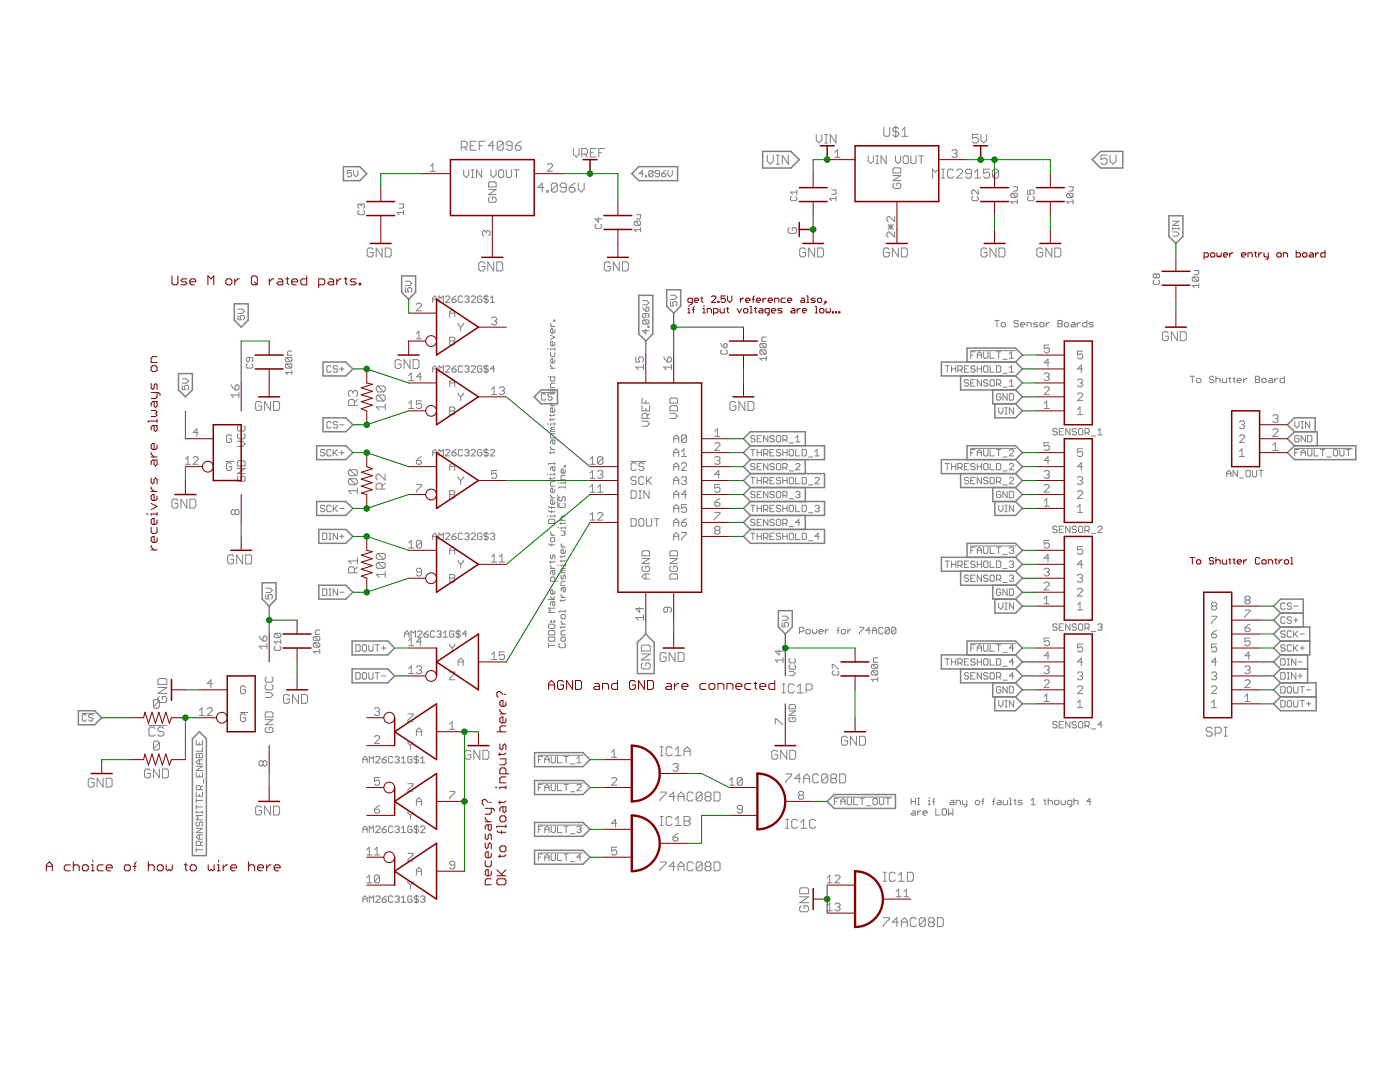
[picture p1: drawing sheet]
<svg xmlns="http://www.w3.org/2000/svg" width="279mm" height="216mm" viewBox="0 0 279 216" stroke-linecap="round" stroke-linejoin="round" font-family="sans-serif">
<g fill="none" stroke="#808080" stroke-width=".2">
<path d="M70.1 34h-.8v.6l.4-.2 .4 .2v.5l-.2 .2h-.4l-.2-.2M70.6 34v.9l.4 .4 .4-.4v-.9M85.9 33.2l.5-.5v1.5M85.9 34.2h1M92.1 29.4h.8l.3-.3v-.6l-.3-.3h-.8v1.8M92.5 33.9v1l.5 .5 .6-.5v-1M92.6 29.4l.6 .6M93.9 29.1h.5M94.1 35.4h.5M94.1 33.9h.5M94.3 33.9v1.5M95 28.2h-1.1v1.8h1.1"/>
<path d="M95.7 29.1h.5M96.1 33.9v1.5l-1-1.5v1.5M96.8 28.2h-1.1v1.8M97.5 37.8h1.5l-1.5 1h1.5M97.7 39.3l-.2 .3v.5l.2 .3h1.1l.2-.3v-.5l-.2-.3h-.5v.6M97.7 36.3h1.1l.2 .2v.8h-1.5v-.8zM98 33.9v1l.5 .5 .5-.5v-1M98.6 29.1h-1.1l.8-.9v1.8M99.5 34.1l.3-.2h.5l.2 .2v1.1l-.2 .2h-.5l-.3-.2zM100.4 28.5l-.3-.3h-.6l-.3 .3v1.2M100.4 28.5v1.2l-.3 .3h-.6l-.3-.3M100.4 28.5l-1.2 1.2"/>
<path d="M101 33.9v1.3l.3 .2h.5l.3-.2v-1.3M102.2 29.1h-.9l-.3-.3v-.3l.3-.3h.6l.3 .3v1.2l-.3 .3h-.6l-.3-.3M102.6 33.9h1M102.8 29.1h.9l.3 .3v.3l-.3 .3h-.6l-.3-.3zM103.1 33.9v1.5M104 28.2l-.6 .3-.6 .6M108.5 37.4h-1.2l.9-.9v1.8M109.1 38h.3v.3h-.3zM109.2 32.9l.3-.2h.5l.3 .2v.3l-1.1 1h1.1M111.2 36.8v1.2l-.3 .3h-.6l-.3-.3M111.2 36.8l-.3-.3h-.6l-.3 .3v1.2M111.2 36.8l-1.2 1.2"/>
<path d="M113 37.4h-.9l-.3-.3v-.3l.3-.3h.6l.3 .3v1.2l-.3 .3h-.6l-.3-.3M113.6 37.4h.9l.3 .3v.3l-.3 .3h-.6l-.3-.3zM114.4 29.6v1.2l.6 .5 .6-.5v-1.2M114.8 36.5l-.6 .3-.6 .6M115.4 36.5v1.2l.6 .6 .6-.6v-1.2M116.1 30.8h.9l.3-.3v-.6l-.3-.3h-.9v1.7M116.7 30.8l.6 .5M117.8 30.5h.6M119 29.6h-1.2v1.7h1.2M119.5 30.5h.6M120.6 29.6h-1.1v1.7M128.4 34.6h-.8l.6-.6v1.3"/>
<path d="M128.8 35.1h.2v.2h-.2zM130.3 34.2v.9l-.2 .2h-.4l-.2-.2M130.3 34.2l-.2-.2h-.4l-.2 .2v.9M130.3 34.2l-.8 .9M131.6 34.6h-.6l-.3-.2 .3-.4h.4l.2 .2v.9l-.2 .2h-.4l-.3-.2M132 34.6h.7l.2 .5-.2 .2h-.5l-.2-.2zM132.9 34l-.9 .6M133.3 34v.9l.4 .4 .5-.4v-.9M153.1 31v1.2l.6 .6 .6-.6v-1.2M154.9 31h.6M154.9 32.8h.6M155.2 31v1.8"/>
<path d="M157.3 31v1.8l-1.2-1.8v1.8M158 39.2l-.2 .2v.4l.2 .2h.8l.2-.2v-.4l-.2-.2M159 38.3h-1.2l.4 .5M159 37.9v.9M162.9 26.8v1.2l.5 .5 .6-.5v-1.2M164.6 26.8h.5M164.6 28.5h.5M164.9 26.8v1.7M166 37.9h.8v.7l-.2 .2h-.6M166.6 30.4l.5-.5v1.5M166.6 31.4h1M166.8 39.6h-1.3l.5 .4"/>
<path d="M166.8 26.8v1.7l-1.1-1.7v1.7M166.8 39.2v.8M173.3 31.1v1l.5 .5 .5-.5v-1M174.8 32.6h.5M174.8 31.1h.5M175.1 31.1v1.5M176.4 25.4v1.5l.3 .3h.6l.3-.3v-1.5M176.9 31.1v1.5l-1.1-1.5v1.5M178.2 33.7l.3-.2h1l.3 .2v.8h-1.6zM178.2 35h1.6l-1.6 1h1.6M178.5 36.6l-.3 .2v.5l.3 .3h1l.3-.3v-.5l-.3-.2h-.5v.5M178.7 31.1v1l.5 .5 .5-.5v-1"/>
<path d="M178.8 25.1v2.4M179.4 25.7l-.3-.3h-.6l-.3 .3v.3l.3 .3h.6l.3 .3v.3l-.3 .3h-.6l-.3-.3M180 27.2h1.2M180 26l.6-.6v1.8M180.2 31.3l.3-.2h.5l.3 .2v1.1l-.3 .2h-.5l-.3-.2zM181.8 31.1v1.3l.2 .2h.5l.3-.2v-1.3M183.3 31.1h1M183.8 31.1v1.5M186.1 35.5v-1.7l.6 .6 .6-.6v1.7M187.9 35.5h.6M187.9 33.8h.6M188.2 33.8v1.7"/>
<path d="M190 30.1l.2-.2h.6l.2 .2v.3l-.2 .2M190.3 34.1l-.3-.3h-.6l-.3 .3v1.1l.3 .3h.6l.3-.3M190.5 30.6h.3M190.8 30.6l.2 .3v.3l-.2 .2h-.6l-.2-.2M190.9 34.1l.3-.3h.6l.3 .3v.3l-1.2 1.1h1.2M193.9 34.6h-.9l-.3-.2v-.3l.3-.3h.6l.3 .3v1.1l-.3 .3h-.6l-.3-.3M194.2 39.2l-.2 .2v.4l.2 .2h.8l.2-.2v-.4l-.2-.2M194.5 35.5h1.2M194.5 34.4l.6-.6v1.7M195.2 37.9v.9l-.8-.9h-.2l-.2 .2v.5l.2 .2M195.2 26.8h-1.1v.9l.8-.3 .3 .3v.6l-.3 .2h-.5l-.3-.2M195.8 26.8v1.2l.5 .5 .6-.5v-1.2"/>
<path d="M197.5 33.8h-1.2v.8l.6-.2h.3l.3 .2v.6l-.3 .3h-.6l-.3-.3M199.3 34.1v1.1l-.3 .3h-.6l-.3-.3M199.3 34.1l-.3-.3h-.6l-.3 .3v1.1M199.3 34.1l-1.2 1.1M202 38.6l-.3 .2v.4l.3 .2h.8M202 38.6h.8l.2 .2v.4l-.2 .2M202 38.6l.8 .8M202.2 37.3h.8v.6l-.2 .2h-.6M203 39.8v.9M205.1 37.9v.9h.6l-.2-.7 .2-.2h.4l.3 .2v.5l-.3 .2M205.3 39.2l-.2 .2v.4l.2 .2h.8l.3-.2v-.4l-.3-.2M213.1 38.6l-.2 .2v.4l.2 .2h.9"/>
<path d="M213.1 38.6h.9l.2 .2v.4l-.2 .2M213.1 38.6l.9 .8M213.3 37.3h.9v.6l-.2 .2h-.7M214.2 39.8v.9M220.9 31h-1.2v.9l.9-.3 .3 .3v.6l-.3 .3h-.6l-.3-.3M221.5 31v1.2l.6 .6 .6-.6v-1.2M71.6 42l-.2 .2v.4l.2 .2h.9l.2-.2v-.4l-.2-.2M72.1 40.9l-.2-.2h-.3l-.2 .2v.4l.2 .3M72.1 40.9l.2-.2 .4 .2v.4l-.2 .3M72.1 40.9v.2M74.5 49.8l-.3-.3h-.6l-.3 .3v1.2l.3 .3h.6l.3-.3v-.6h-.6M76.3 49.5v1.8l-1.2-1.8v1.8"/>
<path d="M76.9 49.5h.9l.3 .3v1.2l-.3 .3h-.9zM79.7 40.7h.8v.6l-.2 .3h-.6M80.5 42.4h-1.3l.5 .4M80.5 42v.8M80.9 56.1h.9l.4 .5-.4 .4h-.9M80.9 57.4v.9h.7l-.3-.5 .3-.4h.4l.2 .2v.4l-.2 .3M86.3 59.7h.9M88.9 59.3l.2-.2h.4l.2 .2v.2l-.8 .8h.8M90.2 59.7h.6l.2 .4-.2 .2h-.4l-.2-.2zM91 59.1l-.8 .6M92.3 59.3l-.2-.2h-.4l-.2 .2v.8l.2 .2h.4l.2-.2M92.8 59.3l.2-.2h.4l.2 .2v.2l-.2 .2"/>
<path d="M93.2 59.7h.2M93.4 59.7l.2 .2-.2 .4h-.4l-.2-.2M94 59.3l.2-.2h.5l.2 .2v.2l-.9 .8h.9M96.2 59.3l-.3-.2h-.4l-.2 .2v.8l.2 .2h.4l.3-.2v-.4h-.5M96.8 52.6l-.3-.3h-.6l-.4 .3v1.2l.4 .3h.6l.3-.3v-.6h-.6M97 58.8v1.8M97 46.3l.3-.3h.2l.3 .3v.5l-.3 .2M97 46.3l-.2-.3h-.3l-.2 .3v.5l.2 .2M97 46.3v.2M97.5 59.3l-.3-.2h-.4l-.2 .2v.2l.2 .2h.4l.3 .4-.3 .2h-.4l-.2-.2M97.9 59.5l.4-.4v1.2M98.5 52.3v1.8l-1.2-1.8v1.8"/>
<path d="M99.1 52.3h.9l.3 .3v1.2l-.3 .3h-.9zM119 44.8l-.2 .2v.4l.2 .2h.8l.3-.2v-.4l-.3-.2M119.4 43.5v.8l-.6-.6h1.3M121.8 52.6l-.3-.3h-.6l-.3 .3v1.2l.3 .3h.6l.3-.3v-.6h-.6M123.6 52.3v1.8l-1.2-1.8v1.8M124.2 52.3h.9l.3 .3v1.2l-.3 .3h-.9zM126.8 44.1h.8l.2 .2v.5l-.2 .2M126.8 44.1l-.2 .2v.5l.2 .2h.8M126.8 44.1l.8 .9M127 42.8h.8v.7l-.2 .2h-.6M127.8 45.8h-1.2l.4 .5M127.8 45.4v.9"/>
<path d="M128.2 60h.9l.4 .4-.4 .4h-.9M133.8 58.9h.9l.4 .4-.4 .5h-.9M157.5 45.4l-.2 .3v.6l.2 .3h1.2l.3-.3v-.6l-.3-.3h-.6v.6M160.8 49.8l-.3-.3h-.6l-.3 .3v1.2l.3 .3h.6l.3-.3v-.6h-.6M162.6 49.5v1.8l-1.2-1.8v1.8M163.2 49.5h.9l.3 .3v1.2l-.3 .3h-.9zM177.2 44.8l1.1 1M177.2 45.3h1.1M177.5 49.8l-.3-.3h-.6l-.3 .3v1.2l.3 .3h.6l.3-.3v-.6h-.6M177.8 44.8v1M178.3 44.8l-1.1 1M178.5 43.2v1l-1-1h-.3l-.2 .3v.5l.2 .2"/>
<path d="M178.5 46.3v1l-1-1h-.3l-.2 .3v.5l.2 .2M179.3 49.5v1.8l-1.2-1.8v1.8M179.9 49.5h.9l.3 .3v1.2l-.3 .3h-.9zM197 49.8l-.3-.3h-.6l-.3 .3v1.2l.3 .3h.6l.3-.3v-.6h-.6M198.8 49.5v1.8l-1.2-1.8v1.8M199.4 49.5h.9l.3 .3v1.2l-.3 .3h-.9zM203 40.3h-1.3l.5 .4M208.1 49.8l-.3-.3h-.6l-.3 .3v1.2l.3 .3h.6l.3-.3v-.6h-.6M209.9 49.5v1.8l-1.2-1.8v1.8M210.5 49.5h.9l.3 .3v1.2l-.3 .3h-.9zM214.2 40.3h-1.3l.4 .4M230.4 55.9l-.3 .2v.4l.3 .2h.8l.2-.2v-.4l-.2-.2"/>
<path d="M230.8 54.8l.2-.2 .4 .2v.5l-.2 .2-.4-.2M230.8 54.8l-.2-.2-.5 .2v.5l.3 .2 .4-.2M230.8 54.8v.5M234 44.1h1.3l-1.3 .9h1.3M234 46.3h.9l.4 .4-.4 .4h-.9M234 45.6h1.3M234 45.4v.4M235.3 45.4v.4M238.1 55.3l-.2 .2v.4l.2 .2h.9M238.1 55.3h.9l.2 .2v.4l-.2 .2M238.1 55.3l.9 .8M238.4 54h.8v.6l-.2 .2h-.6"/>
<path d="M239.2 57h-1.3l.5 .4M239.2 56.5v.9M36.4 75.6h.8l.5 .4-.5 .5h-.8M36.4 76.9v.8h.6l-.2-.4 .2-.4h.4l.3 .2v.4l-.3 .2M46.1 76.8l.3 .5 .5 .5M46.9 77l.3-.2h.2l.3 .2v.6l-.3 .2h-.5zM47.5 63v.8h.6l-.2-.4 .2-.4h.5l.2 .2v.4l-.2 .2M47.5 61.7h.9l.4 .4-.4 .4h-.9M47.7 78.8h-1.6l.6 .6M47.7 78.3v1.1M49.4 72.6l-.2 .2v.4l.2 .2h.8l.3-.2v-.4l-.3-.2M49.8 71.3v.7l-.2 .2-.4-.2v-.5l.2-.2h.8l.3 .2v.5l-.3 .2"/>
<path d="M57.2 71.3h.8l.3 .2v.5l-.3 .2M57.2 72.6h.8l.3 .2v.4l-.3 .2M57.2 72.6l-.2 .2v.4l.2 .2h.8M57.2 71.3l-.2 .2v.5l.2 .2h.8M57.2 72.6l.8 .8M57.2 71.3l.8 .9M58.3 74.3h-1.3l.4 .4M58.3 73.9v.8M58.3 70h-.7l-.2 .3v.6h.9M66.1 73.2l-.2-.2h-.5l-.2 .2v.8l.2 .3h.5l.2-.3M67.4 73.2l-.2-.2h-.5l-.2 .2v.2l.2 .2h.5l.2 .2-.2 .5h-.5l-.2-.3M67.8 73.6h.8"/>
<path d="M68.2 73.2v.8M70.4 78.2l-.3-.3h-.3l-.2 .3v.6l.2 .3M70.4 78.2l.3-.3h.3l.3 .3v.6l-.3 .3M70.4 78.2v.3M71.3 79.7l-.6 .6M75.4 78.8h1.2l.3 .3v.6l-.3 .3M75.4 77l-.3 .3v.6l.3 .3h1.2M75.4 78.8l-.3 .3v.6l.3 .3h1.2M75.4 77h1.2l.3 .3v.6l-.3 .3M75.4 78.8l1.2 1.2M75.4 77l1.2 1.2M80 72.1l-.3-.3h-.6l-.3 .3v1.1l.3 .3h.6l.3-.3v-.6h-.6"/>
<path d="M81.6 75.9h1M81.6 74.9l.5-.5v1.5M81.8 71.8v1.7l-1.2-1.7v1.7M82.4 71.8h.9l.3 .3v1.1l-.3 .3h-.9zM83.1 66.6l.5-.5v1.5M83.1 60.7l.3-.2h.5l.2 .2v.3l-1 1h1M83.1 67.6h1M84.1 75.2h-1l.8-.8v1.5M84.1 80h-1v.8l.5-.3h.3l.2 .3v.5l-.2 .2h-.5l-.3-.2M86.3 74.3v-.9l.5-.4 .4 .4v.9M86.3 73.6h.9M86.3 60.3v-.8l.5-.4 .4 .4v.8"/>
<path d="M87.6 60.3v-1.2l.5 .4 .4-.4v1.2M87.6 74.3v-1.3l.5 .4 .4-.4v1.3M88.9 73.2l.2-.2h.4l.2 .2v.2l-.8 .9h.8M89.7 76.4h1.1M89.7 67.3h.8l.3 .2v.3l-.3 .3 .3 .2v.3l-.3 .2h-.8zM89.7 63.2v-1l.6-.5 .5 .5v1M89.7 77.2v-1l.6-.6 .5 .6v1M89.7 68.1h.8M89.7 62.5h1.1M90.2 73.6h.6l.2 .4-.2 .3h-.4l-.2-.3zM91 73l-.8 .6M91.4 64.5v.3l.5 .5"/>
<path d="M91.4 78.4v.3l.5 .5M91.9 65.3v.7M91.9 79.2v.7M92.3 73.2l-.2-.2h-.4l-.2 .2v.8l.2 .3h.4l.2-.3M92.5 78.4v.3l-.6 .5M92.5 64.5v.3l-.6 .5M92.8 73.2l.2-.2h.4l.2 .2-.2 .4M93.2 73.6h.2M93.4 73.6l.2 .2-.2 .5h-.4l-.2-.3M94 73.2l.2-.2h.5l.2 .2v.2l-.9 .9h.9M96.2 73.2l-.3-.2h-.4l-.2 .2v.8l.2 .3h.4l.3-.3v-.4h-.5M97 72.8v1.7"/>
<path d="M97.5 73.2l-.3-.2h-.4l-.2 .2 .2 .4h.4l.3 .2-.3 .5h-.4l-.2-.3M97.9 60.3h.8M98.1 63.5l.3-.2h.5l.2 .2v.3l-.2 .3M98.1 78.7h1M98.1 77.7l.5-.5v1.5M98.6 64.1h.3M98.7 73.6h-.8l.6-.6v1.3M98.9 64.1l.2 .2v.3l-.2 .2h-.5l-.3-.2M99.6 77.4l.3-.2h.5l.3 .2v.3l-.3 .3M100.2 78h.2M100.4 78l.3 .2v.3l-.3 .2h-.5l-.3-.2M108 78.3h2.6"/>
<path d="M108.9 78.8l-.2-.3h-.4l-.2 .3v.8l.2 .2h.4l.2-.2M109.2 69.6h.3M109.5 75.2h1.2v.6l-.2 .3h-.4l-.2-.3v-.6M109.9 70.3v.6l.2 .2h.4l.2-.2v-.6M109.9 64.5v.2l.4 .5M109.9 72.9v.2l.4 .4M109.9 73.5h.8M109.9 66.9l.8 .4-.8 .4M109.9 65.2h.8M110.2 78.8l-.2-.3h-.4l-.3 .3 .3 .4h.4l.2 .2-.2 .4h-.4l-.3-.2M110.3 77.8v.6l.2 .2 .2-.2v-.6h-.6l-.2 .2v.4M110.5 63.9h.2v.2h-.2z"/>
<path d="M110.7 65.8v.4l-.2 .2h-.4l-.2-.2v-.4l.4-.2v.8M110.7 68.4v.4l-.2 .2h-.4l-.2-.2v-.4l.4-.2v.8M110.7 69.4v.5M110.7 71.8v.4l-.2 .2h-.4l-.2-.2v-.4l.4-.2v.8M110.7 69.6h-.8v.3M110.7 76.5h-.6l-.2 .2v.6h.8M126.9 71.2v1h.8l-.3-.5v-.2l.3-.3h.5l.2 .3v.5l-.2 .2M128.1 79.4v1h1.5M128.2 61.3l.7 .8M128.4 73.3h-1.5l.5 .5M128.4 72.7v1.1M128.5 63.8h.8l.2 .3v.4l-.2 .2"/>
<path d="M128.5 63.8l-.3 .3v.4l.3 .2h.8M128.5 63.8l.8 .9M128.9 62.5v.7l-.2 .2-.5-.2v-.4l.3-.3h.8l.2 .3v.4l-.2 .2M128.9 61.5l.4-.2 .2 .2v.4l-.2 .2h-.4zM128.9 65.7v.9l-.7-.6h1.3M128.9 79.9v.5M129.3 65.1h.2v.2h-.2zM132.5 71.2l.2 .5 .5 .5M133.2 71.5l.3-.3h.2l.3 .3v.5l-.3 .2h-.5zM133.7 79.7l.2-.3h1.1l.2 .3v.7h-1.5zM133.8 60.2v.8h.7l-.3-.6 .3-.2h.4l.2 .2v.4l-.2 .2M134 73.3h-1.5l.5 .5"/>
<path d="M134 72.7v1.1M143.8 68.5l.7 .9M144 69.8l-.2 .2v.5l.2 .2h.9l.2-.2v-.5l-.2-.2M144.5 68.7l.4-.2 .2 .2v.5l-.2 .2h-.4zM151.8 68.5h.9l.2 .2v.5l-.2 .2M151.8 69.8h.9l.2 .2v.5l-.2 .2M151.8 69.8l-.2 .2v.5l.2 .2h.9M151.8 68.5l-.2 .2v.5l.2 .2h.9M151.8 69.8l.9 .9M151.8 68.5l.9 .9M152.9 71.5h-1.3l.5 .4M152.9 71.1v.8"/>
<path d="M152.9 67.2h-.6l-.2 .3v.6h.8M188.6 73h.9M189 73v1.3M189.9 73.6h.9M189.9 73v1.3M190.8 73v1.3M191.2 73.8h.6l.2-.2v-.4l-.2-.2h-.6v1.3M191.6 73.8l.4 .5M192.5 73.6h.4M193.3 76l-.2-.2h-.4l-.2 .4 .2 .2h.4l.2 .4-.2 .2h-.4l-.2-.2M193.3 73h-.8v1.3h.8M193.7 70h9"/>
<path d="M193.7 76.4h.5M193.7 70.8h.5M194.6 75.8h-.9v1.2h.9M194.6 73.2l-.2-.2h-.4l-.3 .2 .3 .4h.4l.2 .2-.2 .5h-.4l-.3-.3M194.6 70.2h-.9v1.3M195 73.6h.9M195 71.5v-.9l.5-.4 .4 .4v.9M195 73v1.3M195 70.8h.9M195.9 75.8v1.2l-.9-1.2v1.2M195.9 73v1.3M196.3 70.2v1.1l.2 .2h.5l.2-.2v-1.1"/>
<path d="M196.3 73.2l.2-.2h.5l.2 .2v.8l-.2 .3h-.5l-.2-.3zM197.2 76l-.2-.2h-.5l-.2 .4 .2 .2h.5l.2 .4-.2 .2h-.5l-.2-.2M197.6 70.2v1.3h.8M197.6 73v1.3h.8M197.8 75.8h.4l.2 .2v.8l-.2 .2h-.4l-.2-.2v-.8zM198.5 63.9h.9M198.9 76.6h.6l.2-.2v-.4l-.2-.2h-.6v1.2M198.9 73h.6l.2 .2v.8l-.2 .3h-.6zM198.9 70.2h.8M199 63.9v1.3M199.3 70.2v1.3M199.3 76.6l.4 .4"/>
<path d="M199.7 78.8l-.2-.3h-.4l-.2 .3v.8l.2 .2h.4l.2-.2v-.4h-.4M199.8 64.6l.2-.2h.5l.2 .2v.4l-.2 .2h-.5l-.2-.2zM200.2 77.3h.8M200.2 74.5h.8M200.2 71.7h.8M201 78.5v1.3l-.8-1.3v1.3M201.4 77h.9M201.4 78.5h.7l.2 .3v.8l-.2 .2h-.7zM201.4 74.3h.9M201.4 76.2l.5-.4v1.2M201.4 70.6l.5-.4v1.3M201.4 73.4l.5-.4v1.3"/>
<path d="M201.4 71.5h.9M203.2 64.2l-.2-.3h-.4l-.2 .5 .2 .2h.4l.2 .4-.2 .2h-.4l-.2-.2M203.7 64.8h.8v-.2l-.2-.2h-.4l-.2 .2v.4l.2 .2h.4M205 65.2v-.8h.6l.2 .2v.6M207.1 64.4h-.7l-.2 .2 .2 .2h.5l.2 .2-.2 .2h-.7M207.5 64.6l.2-.2h.5l.2 .2v.4l-.2 .2h-.5l-.2-.2zM208.4 77.4l.2-.2h.5l.3 .2v.3l-1 1h1M208.4 74.7l.2-.3h.5l.3 .3v.2l-.3 .3M208.8 64.4v.8M208.9 75.2h.2M209.1 75.2l.3 .2v.3l-.3 .2h-.5l-.2-.2M209.4 68.9h-1v.7l.5-.2h.2l.3 .2v.5l-.3 .3h-.5l-.2-.3"/>
<path d="M209.4 72.4h-1l.7-.8v1.6M209.4 64.4h-.2l-.4 .4M211.1 63.9h.7l.2 .3-.2 .4 .2 .4-.2 .2h-.7zM211.1 64.6h.7M212.4 64.6l.2-.2h.5l.2 .2v.4l-.2 .2h-.5l-.2-.2zM213.9 64.4h.5l.2 .2v.6h-.7l-.2-.2 .2-.2h.7M215 64.4v.8M215 78.7l.3-.3h.5l.3 .3v.2l-1.1 1h1.1M215 75.9l.3-.3h.5l.3 .3v.3l-.3 .2M215.5 76.4h.3M215.6 64.4h-.2l-.4 .4M215.8 76.4l.3 .3v.2l-.3 .3h-.5l-.3-.3"/>
<path d="M216.1 70.1h-1.1v.7l.5-.2h.3l.3 .2v.6l-.3 .2h-.5l-.3-.2M216.1 73.6h-1.1l.8-.7v1.5M216.9 63.9v1.3h-.6l-.2-.2v-.4l.2-.2h.6M218.2 64.4h-.6l-.3 .2 .3 .2h.4l.2 .2-.2 .2h-.7M233.2 66.5l-.3-.3h-.6l-.3 .3v1.2l.3 .3h.6l.3-.3v-.6h-.6M235 66.2v1.8l-1.2-1.8v1.8M235.6 66.2h.9l.2 .3v1.2l-.2 .3h-.9zM237.5 75.1h.9M238 75.1v1.2M239 75.5h.4l.2 .2v.4l-.2 .2h-.4l-.2-.2v-.4zM242.2 75.3l-.2-.2h-.4l-.2 .2 .2 .4h.4l.2 .2-.2 .4h-.4l-.2-.2M242.7 75.7l.2-.2h.4l.2 .2v.6"/>
<path d="M242.7 75.1v1.2M243.9 75.5v.6l.2 .2h.7v-.8M245.2 75.5h.4M245.4 75.3v.8l.2 .2M246.1 75.5h.4M246.3 75.3v.8l.2 .2M246.9 75.9h.9l-.2-.4h-.5l-.2 .2v.4l.2 .2h.5M248.2 75.5v.8M248.8 75.5h-.2l-.4 .4M250.5 75.1h.7l.2 .2-.2 .4 .2 .4-.2 .2h-.7zM250.5 75.7h.7M251.8 75.7l.3-.2h.4l.2 .2v.4l-.2 .2h-.4l-.3-.2z"/>
<path d="M253.3 75.5h.4l.3 .2v.6h-.7l-.2-.2 .2-.2h.7M254.4 75.5v.8M255 75.5h-.2l-.4 .4M256.3 75.1v1.2h-.6l-.2-.2v-.4l.2-.2h.6M35.5 99.9l-.3-.3h-.6l-.3 .3v1.2l.3 .3h.6l.3-.3v-.6h-.6M37 92.6h1M37 91.6l.5-.5v1.5M37.3 99.6v1.8l-1.2-1.8v1.8M37.9 99.6h.9l.3 .3v1.2l-.3 .3h-.9zM38.5 91.4l.3-.3h.5l.3 .3v.2l-1.1 1h1.1M39.6 86.3h-1.1l.8-.7v1.5M45.1 92.1h1.6"/>
<path d="M46.2 87l-.2-.2h-.5l-.3 .2v1.1l.3 .2h.5l.2-.2v-.6h-.5M46.2 92.6l-.2-.2h-.5l-.3 .2v1l.3 .3h.5l.2-.3v-.5h-.5M47.4 93.5h1.5l-1.5 1h1.5M47.4 88.1h1l.5 .5-.5 .5h-1M47.6 85l-.2 .2v.5l.2 .3h1.1l.2-.3v-.5l-.2-.2M47.6 86.5l-.2 .3v.5l.2 .2h1.1l.2-.2v-.5l-.2-.3M47.6 95l-.2 .3v.5l.2 .3h1.1l.2-.3v-.5l-.2-.3h-.6v.5M47.6 91.9h1.1l.2 .3v.8h-1.5v-.8zM52.2 80.4l-.3-.3h-.6l-.3 .3v1.2l.3 .3h.6l.3-.3v-.6h-.6M54 80.1v1.8l-1.2-1.8v1.8M54.6 80.1h.9l.3 .3v1.2l-.3 .3h-.9zM64.8 89.9l-.2-.2h-.4l-.3 .2 .3 .4h.4l.2 .2v.3l-.2 .2h-.4l-.3-.2"/>
<path d="M66.1 89.9l-.2-.2h-.5l-.2 .2v.9l.2 .2h.5l.2-.2M66.1 84.3l-.2-.2h-.5l-.2 .2v.9l.2 .2h.5l.2-.2M66.5 89.7v1.3M66.7 90.3l.7 .7M67.4 84.3l-.2-.2h-.5l-.2 .2v.2l.2 .3h.5l.2 .2v.2l-.2 .2h-.5l-.2-.2M67.4 89.7l-.9 .8M67.8 90.3h.8M67.8 84.8h.8M68.2 89.9v.9M69.8 93.7h1.2l.3 .3v.6l-.3 .3M69.8 95.5h1.2l.3 .3v.6l-.3 .3M69.8 95.5l-.3 .3v.6l.3 .3h1.2"/>
<path d="M69.8 93.7l-.3 .3v.6l.3 .3h1.2M69.8 95.5l1.2 1.2M69.8 93.7l1.2 1.2M70.7 80.9v-.9l-.3-.3h-.6l-.2 .3v.9h1.7M71.3 97.9h-1.8l.6 .6M71.3 97.3v1.2M76.2 97.6v-.9l-.3-.3h-.5l-.3 .3v.9h1.8M76.9 94.6v1.2l-1.3-1.2h-.2l-.3 .3v.6l.3 .3M76.9 96.4l-.7 .6M76.9 80.6v1.2M76.9 81.2h-1.8l.6 .6M81.6 81.5h1"/>
<path d="M81.6 80.5l.5-.5v1.5M83.1 96.7h1v.2l-1 1.1v.2M83.1 91.9h.8l.2 .2v.3l-.2 .2h-.5l-.3-.2zM84.1 91.1l-.5 .3-.5 .5M86.3 90.3h.9M86.3 91v-.9l.5-.4 .4 .4v.9M87.6 91v-1.3l.5 .4 .4-.4v1.3M88.9 89.9l.2-.2h.4l.2 .2v.2l-.8 .9h.8M89.7 97.9h.8l.3 .3v.2l-.3 .3 .3 .2v.3l-.3 .2h-.8zM89.7 93.1h1.1M89.7 98.7h.8M89.7 82h.8"/>
<path d="M89.7 81.2h.8l.3 .3v.2l-.3 .3 .3 .2v.3l-.3 .2h-.8zM89.7 93.9v-1l.6-.5 .5 .5v1M90.2 90.3h.6l.2 .2v.3l-.2 .2h-.4l-.2-.2zM91 89.7l-.8 .6M91.4 95.1v.3l.5 .5M91.9 95.9v.8M92.3 89.9l-.2-.2h-.4l-.2 .2v.9l.2 .2h.4l.2-.2M92.5 95.1v.3l-.6 .5M92.8 89.9l.2-.2h.4l.2 .2-.2 .4M93.2 90.3h.2M93.4 90.3l.2 .2v.3l-.2 .2h-.4l-.2-.2M94 89.9l.2-.2h.5l.2 .2v.2l-.9 .9h.9"/>
<path d="M96.2 89.9l-.3-.2h-.4l-.2 .2v.9l.2 .2h.4l.3-.2v-.5h-.5M97 89.5v1.7M97.5 89.9l-.3-.2h-.4l-.2 .2 .2 .4h.4l.3 .2v.3l-.3 .2h-.4l-.2-.2M97.9 89.9l.2-.2h.4l.2 .2v.2l-.8 .9h.8M99.1 93.9h-1v.8l.5-.3h.3l.2 .3v.5l-.2 .2h-.5l-.3-.2M109.2 94.6h.3M109.2 84.6h.3M109.9 80.3v.2l.4 .5M109.9 82.7v.4M109.9 83.5v.5M109.9 89.1v.2l.4 .4M109.9 90.1v.5"/>
<path d="M109.9 95.3v.4M109.9 98.7v.2l.4 .4M109.9 99.3h.8M109.9 89.7h.8M109.9 81h.8M110.1 85.7l-.2 .4h.8M110.1 85.7h.6M110.3 87.8v.7l.2 .2 .2-.2v-.7h-.6l-.2 .2v.5M110.3 93.2v.6l.2 .2 .2-.2v-.6h-.6l-.2 .2v.4M110.7 92.5h-1.2v.2M110.7 81.6v.4l-.2 .3h-.4l-.2-.3v-.4l.2-.2h.2v.9M110.7 84.4v.4"/>
<path d="M110.7 92.3v.4M110.7 94.4v.4M110.7 97.6v.5l-.2 .2h-.4l-.2-.2v-.5l.4-.2v.9M110.7 100v.4l-.2 .2h-.4l-.2-.2v-.4l.4-.2v.8M110.7 84.6h-.8v.2M110.7 86.5h-.6l-.2 .2v.7h.8M110.7 94.6h-.8v.2M110.7 96.1h-.6l-.2 .3v.6h.8M110.7 95.3l-.2 .2h-.8M110.7 90.1l-.2 .3h-.8M110.7 85.2h-.6l-.2 .2 .2 .3M110.7 83.5l-.2 .2h-.8"/>
<path d="M110.7 82.7l-.2 .2h-.8M111.3 98.8v2.5M111.3 96.4h.2M111.8 99.1l-.3 .2v.5l.5 .2 .2-.2v-.5l.4-.2 .2 .2v.5l-.2 .2M112.6 92.9h.2v.3h-.2zM112.8 97.2h-1.3v.2M112.8 93.8v.4l-.2 .2h-.4l-.2-.2v-.4l.4-.2v.8M112.8 96.1v.5M112.8 97v.4M112.8 94.8h-.6l-.2 .3v.6h.8M112.8 96.4h-.8v.2M117.8 91.6l.5-.5v1.5"/>
<path d="M117.8 92.6h1M117.8 98.2h1M117.8 97.2l.5-.5v1.5M117.8 94.4l.5-.5v1.5M117.8 95.4h1M119.3 94.1l.2-.2h.6l.2 .2v.3l-.2 .3M119.3 98.2h1M119.3 97.2l.5-.5v1.5M119.8 94.7h.3M120.1 94.7l.2 .2v.3l-.2 .2h-.6l-.2-.2M120.3 91.4l-.2-.3h-.6l-.2 .3v1M120.3 91.4v1l-.2 .2h-.6l-.2-.2"/>
<path d="M120.3 91.4l-1 1M125.9 92.1h3M125.9 97.9h.8l.3 .3v1l-.3 .2h-.8zM127 95.4l-.3-.3h-.5l-.3 .3v.2l.3 .3h.5l.3 .2v.3l-.3 .3h-.5l-.3-.3M127 92.6l-.3-.2h-.5l-.3 .2v1l.3 .3h.5l.3-.3M127.5 97.9h.5M127.5 99.4h.5M127.7 97.9v1.5M128.1 81v1h1.5v-1M128.1 84h1l.5 .5-.5 .5h-1M128.5 92.6l-.3-.2h-.5l-.2 .2v.3l.2 .2h.5l.3 .3v.2l-.3 .3h-.5l-.2-.3M128.5 95.4l-.3-.3h-.5l-.2 .3v1l.2 .3h.5l.3-.3"/>
<path d="M128.9 81.5v.5M129 95.1v1.6M129.1 83.5v-.8l-.2-.2h-.5l-.3 .2v.8h1.5M129.3 95.9l.7 .8M129.5 97.9v1.5l-1-1.5v1.5M129.6 82.5l-.5 .5M130 95.1l-1 1M133.7 82.5h1l.5 .5-.5 .5h-1M133.9 81h1.1l.2 .2v.8h-1.5v-.8zM134.5 93.9v-1l.5-.5 .5 .5v1M134.5 88.3v-1l.5-.5 .5 .5v1M134.5 99.4v-1l.5-.5 .5 .5v1"/>
<path d="M134.5 91.1v-1l.5-.5 .5 .5v1M134.5 96.7v-1.1l.5-.5 .5 .5v1.1M134.5 87.5h1M134.5 90.3h1M134.5 93.1h1M134.5 95.9h1M134.5 98.7h1M136 90.1l.5-.5v1.5M136 92.6l.2-.2h.6l.2 .2v.3l-1 1h1M136 95.4l.2-.3h.6l.2 .3v.2l-.2 .3M136 91.1h1M136.5 95.9h.3"/>
<path d="M136.8 95.9l.2 .2v.3l-.2 .3h-.6l-.2-.3M137 87v1.1l-.2 .2h-.6l-.2-.2M137 87l-.2-.2h-.6l-.2 .2v1.1M137 87l-1 1.1M137 98.7h-1l.8-.8v1.5M142.6 88.6l.3-.3h.5l.3 .3v.2l-1.1 1.1h1.1M142.6 91.4l.3-.3h.5l.3 .3v.2l-.3 .3M142.6 86.1l.6-.5v1.5M142.6 87.1h1.1M143.2 91.9h.2M143.4 91.9l.3 .2v.3l-.3 .2h-.5l-.3-.2M143.7 96.7h-1.1v.8l.6-.3h.2l.3 .3v.5l-.3 .2h-.5l-.3-.2"/>
<path d="M143.7 94.7h-1.1l.8-.8v1.5M143.7 99.5l-.5 .2-.6 .5M146.9 80.4l-.3-.3h-.6l-.3 .3v1.2l.3 .3h.6l.3-.3v-.6h-.6M148.7 80.1v1.8l-1.2-1.8v1.8M149.3 80.1h.9l.3 .3v1.2l-.3 .3h-.9zM149.8 89.7h.9M149.8 95.2h.9M150.2 89.7v1.3M150.2 95.2v1.3M150.7 98.3l-.2-.3h-.5l-.2 .5 .2 .2h.5l.2 .4-.2 .2h-.5l-.2-.2M150.7 92.7l-.2-.2h-.5l-.2 .2 .2 .4h.5l.2 .2-.2 .4h-.5l-.2-.2M150.7 87.1l-.2-.2h-.5l-.2 .2 .2 .4h.5l.2 .3-.2 .4h-.5l-.2-.2"/>
<path d="M151.1 87.5h.4M151.1 90.3h.9M151.1 93.1h.4M151.1 95.9h.9M151.1 98.7h.4M151.1 89.7v1.3M151.1 95.2v1.3M152 98h-.9v1.3h.9M152 92.5h-.9v1.2h.9M152 86.9h-.9v1.3h.9M152 89.7v1.3M152 95.2v1.3"/>
<path d="M152.4 90.5h.6l.2-.2v-.4l-.2-.2h-.6v1.3M152.4 96.1h.6l.2-.2v-.4l-.2-.3h-.6v1.3M152.8 90.5l.4 .5M152.8 96.1l.4 .4M153.2 86.9v1.3l-.8-1.3v1.3M153.2 92.5v1.2l-.8-1.2v1.2M153.2 98v1.3l-.8-1.3v1.3M153.7 90.3h.4M153.7 95.9h.4M154.5 98.3l-.2-.3h-.4l-.2 .5 .2 .2h.4l.2 .4-.2 .2h-.4l-.2-.2M154.5 92.7l-.2-.2h-.4l-.2 .2 .2 .4h.4l.2 .2-.2 .4h-.4l-.2-.2M154.5 89.7h-.8v1.3h.8"/>
<path d="M154.5 87.1l-.2-.2h-.4l-.2 .2 .2 .4h.4l.2 .3-.2 .4h-.4l-.2-.2M154.5 95.2h-.8v1.3h.8M154.9 87.1l.3-.2h.4l.2 .2v.9l-.2 .2h-.4l-.3-.2zM155.2 98h.4l.2 .3v.8l-.2 .2h-.4l-.3-.2v-.8zM155.2 92.5h.4l.2 .2v.8l-.2 .2h-.4l-.3-.2v-.8zM155.8 89.9l-.2-.2h-.4l-.3 .2 .3 .4h.4l.2 .2v.3l-.2 .2h-.4l-.3-.2M155.8 95.5l-.2-.3h-.4l-.3 .3 .3 .4h.4l.2 .2v.2l-.2 .2h-.4l-.3-.2M156.2 93.3h.7l.2-.2v-.4l-.2-.2h-.7v1.2M156.2 90.3h.9M156.2 95.9h.9M156.2 87.8h.7l.2-.3v-.4l-.2-.2h-.7v1.3M156.2 98.9h.7l.2-.2v-.4l-.2-.3h-.7v1.3"/>
<path d="M156.2 89.7v1.3M156.2 95.2v1.3M156.7 98.9l.4 .4M156.7 87.8l.4 .4M156.7 93.3l.4 .4M157.1 89.7v1.3M157.1 95.2v1.3M157.5 89.9l.2-.2h.5l.2 .2v.9l-.2 .2h-.5l-.2-.2zM157.5 95.5l.2-.3h.5l.2 .3v.8l-.2 .2h-.5l-.2-.2zM157.5 88.4h.9M157.5 94h.9M157.5 99.5h.9"/>
<path d="M158.8 92.7l.2-.2h.4l.2 .2v.2l-.8 .8h.8M158.8 89.7v1.3h.8M158.8 95.2v1.3h.8M158.8 98.3l.2-.3h.4l.2 .3-.2 .4M158.8 88.2h.8M158.8 87.3l.4-.4v1.3M159.2 98.7h.2M159.4 98.7l.2 .2-.2 .4h-.4l-.2-.2M160.1 89.7h.6l.2 .2v.9l-.2 .2h-.6zM160.1 95.2h.6l.2 .3v.8l-.2 .2h-.6zM161.4 91.2h.8M161.4 96.8h.8"/>
<path d="M162.6 91h.9M162.6 90.1l.5-.4v1.3M162.6 95.5l.3-.3h.4l.2 .3v.2l-.9 .8h.9M188.6 92.5h.9M189 92.5v1.2M189.9 93.1h.9M189.9 92.5v1.2M190.8 92.5v1.2M191.2 93.3h.6l.2-.2v-.4l-.2-.2h-.6v1.2M191.6 93.3l.4 .4M192.5 93.1h.4M193.3 92.5h-.8v1.2h.8"/>
<path d="M193.3 95.5l-.2-.3h-.4l-.2 .3 .2 .4h.4l.2 .2v.2l-.2 .2h-.4l-.2-.2M193.7 89.5h9M193.7 90.3h.5M193.7 95.9h.5M194.6 92.7l-.2-.2h-.4l-.3 .4 .3 .2h.4l.2 .4-.2 .2h-.4l-.3-.2M194.6 89.7h-.9v1.3M194.6 95.2h-.9v1.3h.9M195 90.3h.9M195 93.1h.9M195 91v-.9l.5-.4 .4 .4v.9M195 92.5v1.2M195.9 95.2v1.3l-.9-1.3v1.3"/>
<path d="M195.9 92.5v1.2M196.3 92.7l.2-.2h.5l.2 .2v.8l-.2 .2h-.5l-.2-.2zM196.3 89.7v1.1l.2 .2h.5l.2-.2v-1.1M197.2 95.5l-.2-.3h-.5l-.2 .3v.2l.2 .2h.5l.2 .2v.2l-.2 .2h-.5l-.2-.2M197.6 89.7v1.3h.8M197.6 92.5v1.2h.8M197.8 95.2h.4l.2 .3v.8l-.2 .2h-.4l-.2-.2v-.8zM198.9 92.5h.6l.2 .2v.8l-.2 .2h-.6zM198.9 89.7h.8M198.9 96.1h.6l.2-.2v-.4l-.2-.3h-.6v1.3M199.3 81.3v.9l.4 .4 .5-.4v-.9M199.3 89.7v1.3"/>
<path d="M199.3 96.1l.4 .4M199.7 98.3l-.2-.3h-.4l-.2 .3v.8l.2 .2h.4l.2-.2v-.4h-.4M200.2 91.2h.8M200.2 94h.8M200.2 96.8h.8M200.6 82.6h.4M200.6 81.3h.4M200.8 81.3v1.3M201 98v1.3l-.8-1.3v1.3M201.4 92.7l.3-.2h.4l.2 .2v.2l-.9 .8h.9M201.4 98h.7l.2 .3v.8l-.2 .2h-.7zM201.4 89.9l.3-.2h.4l.2 .2v.2l-.9 .9h.9"/>
<path d="M201.4 95.5l.3-.3h.4l.2 .3v.2l-.9 .8h.9M202.3 81.3v1.3l-.9-1.3v1.3M208.4 96.9l.2-.2h.5l.3 .2v.3l-1 1h1M208.4 94.1l.2-.2h.5l.3 .2v.3l-.3 .3M208.4 80.5l.5-.5v1.5M208.4 100l.5-.5v1.5M208.4 81.5h1M208.9 94.7h.2M209.1 94.7l.3 .2v.3l-.3 .2h-.5l-.2-.2M209.4 88.3h-1v.8l.5-.3h.2l.3 .3v.5l-.3 .3h-.5l-.2-.3M209.4 91.9h-1l.7-.8v1.5M211 85.7l-.2-.2h-.5l-.2 .2 .2 .4h.5l.2 .3-.2 .4h-.5l-.2-.2"/>
<path d="M211.4 86.1h.4M212.3 85.5h-.9v1.3h.9M213.5 85.5v1.3l-.8-1.3v1.3M214.8 85.7l-.2-.2h-.4l-.2 .4 .2 .2h.4l.2 .5-.2 .2h-.4l-.2-.2M215 95.4l.3-.3h.5l.3 .3v.2l-.3 .3M215 98.2l.3-.3h.5l.3 .3v.2l-1.1 1h1.1M215 81.7l.5-.5v1.5M215 82.7h1.1M215.2 85.7l.3-.2h.4l.2 .2v.9l-.2 .2h-.4l-.3-.2zM215.5 95.9h.3M215.8 95.9l.3 .2v.3l-.3 .3h-.5l-.3-.3M216.1 89.6h-1.1v.7l.5-.2h.3l.3 .2v.5l-.3 .3h-.5l-.3-.3"/>
<path d="M216.1 93.1h-1.1l.8-.7v1.5M216.5 86.4h.7l.2-.3v-.4l-.2-.2h-.7v1.3M217 86.4l.4 .4M217.8 87h.9M219.1 86.8h.8M219.1 85.9l.4-.4v1.3M244.8 94.5h.9M244.8 95.1v-.8l.4-.4 .5 .4v.8M247 93.9v1.2l-.9-1.2v1.2M247.4 87l.2-.2h.5l.3 .2v.3l-1 1h1M247.4 91.1h1M247.4 84.2l.2-.2h.5l.3 .2v.3l-.3 .3"/>
<path d="M247.4 90.1l.5-.5v1.5M247.4 95.4h.8M247.9 84.8h.2M248.1 84.8l.3 .2v.3l-.3 .2h-.5l-.2-.2M248.7 94.1l.2-.2h.4l.2 .2v.8l-.2 .2h-.4l-.2-.2zM249.9 93.9v1l.2 .2h.5l.2-.2v-1M251.2 93.9h.9M251.7 93.9v1.2M254 83l.3-.2h.5l.2 .2v.3l-.2 .2M254 85.8l.3-.2h.5l.2 .2v.3l-1 1h1M254 89.9h1M254 88.8l.5-.5v1.6"/>
<path d="M254.5 83.5h.3M254.8 83.5l.2 .3v.3l-.2 .2h-.5l-.3-.2M258.3 89.5h11.6M258.4 90.3h.4M258.4 84.1v.9l.4 .4 .4-.4v-.9M259.2 89.7h-.8v1.3M259.2 87.1l-.2-.2h-.4l-.2 .2v.9l.2 .2h.4l.2-.2v-.5h-.4M259.7 90.3h.8M259.7 91v-.9l.4-.4 .4 .4v.9M259.7 85.4h.4M259.7 84.1h.4M259.9 84.1v1.3"/>
<path d="M260.5 86.9v1.3l-.8-1.3v1.3M261 89.7v1.1l.2 .2h.4l.2-.2v-1.1M261 86.9h.6l.2 .2v.9l-.2 .2h-.6zM261.4 84.1v1.3l-.9-1.3v1.3M262.3 89.7v1.3h.8M263.5 89.7h.9M263.9 89.7v1.3M264.8 91.2h.9M266.1 89.9l.2-.2h.4l.3 .2v.9l-.3 .2h-.4l-.2-.2zM267.4 89.7v1.1l.2 .2h.4l.2-.2v-1.1M268.6 89.7h.9M269.1 89.7v1.3"/>
<path d="M46.6 111l-.3-.3h-.6l-.3 .3v1.2l.3 .3h.6l.3-.3v-.6h-.6M46.9 101.9l-.2-.2h-.3l-.3 .2v.5l.3 .3h.3l.2-.3M46.9 101.9l.3-.2h.2l.3 .2v.5l-.3 .3h-.2l-.3-.3M46.9 101.9v.5M48.4 110.7v1.8l-1.2-1.8v1.8M49 110.7h.9l.3 .3v1.2l-.3 .3h-.9zM53.1 117.4h.8l.5 .4-.5 .4h-.8M53.1 118.6v.9h.6l-.2-.4v-.2l.2-.3h.4l.3 .3v.4l-.3 .2M64.4 106.4h.6l.2 .2v.9l-.2 .2h-.6zM64.4 117.5h.6l.2 .2v.9l-.2 .2h-.6zM64.8 101l-.2-.2h-.4l-.3 .2 .3 .5h.4l.2 .2-.2 .4h-.4l-.3-.2M65.7 107.7h.4"/>
<path d="M65.7 106.4h.4M65.7 117.5h.4M65.7 118.8h.4M65.9 106.4v1.3M65.9 117.5v1.3M66.1 101l-.2-.2h-.5l-.2 .2v.9l.2 .2h.5l.2-.2M66.5 100.8v1.3M66.7 101.5l.7 .6M67.4 106.4v1.3l-.9-1.3v1.3M67.4 117.5v1.3l-.9-1.3v1.3M67.4 100.8l-.9 .9M67.8 101.5h.8"/>
<path d="M67.8 107h.8M67.8 118.2h.8M68.2 106.6v.9M70.7 114.3v-.9l-.3-.3h-.6l-.2 .3v.9h1.7M71.3 113.1l-.6 .6M71.3 111.9h-1.7l.5 .6M71.3 111.3v1.2M75.4 110.4l-.3 .3v.6l.3 .3h1.2M75.4 112.2l-.3 .3v.6l.3 .3h1.2M75.4 110.4h1.2l.3 .3v.6l-.3 .3M75.4 112.2h1.2l.3 .3v.6l-.3 .3M75.4 112.2l1.2 1.2"/>
<path d="M75.4 110.4l1.2 1.2M76.9 114v1.2M76.9 114.6h-1.8l.6 .6M81.6 109.3h1M81.6 108.3l.5-.5v1.5M84.1 114.2h-.7l-.3-.3v-.3l.3-.2h.5l.2 .2v1.1l-.2 .2h-.5l-.3-.2M84.1 108.1l-.2-.3h-.5l-.3 .3v1M84.1 108.1v1l-.2 .2h-.5l-.3-.2M84.1 108.1l-1 1M86.3 107h.9M86.3 107.7v-.9l.5-.4 .4 .4v.9M87.6 107.7v-1.3l.5 .4 .4-.4v1.3"/>
<path d="M88.9 106.6l.2-.2h.4l.2 .2v.2l-.8 .9h.8M89.7 114.6h.8l.3 .3v.2l-.3 .3 .3 .2v.3l-.3 .2h-.8zM89.7 115.4h.8M89.7 110.6v-1l.6-.5 .5 .5v1M89.7 109.8h1.1M90.2 107h.6l.2 .5-.2 .2h-.4l-.2-.2zM91 106.4l-.8 .6M91.4 111.8v.3l.5 .5M91.9 112.6v.8M92.3 106.6l-.2-.2h-.4l-.2 .2v.9l.2 .2h.4l.2-.2M92.5 111.8v.3l-.6 .5M92.8 106.6l.2-.2h.4l.2 .2-.2 .4"/>
<path d="M93.2 107h.2M93.4 107l.2 .3-.2 .4h-.4l-.2-.2M94 106.6l.2-.2h.5l.2 .2v.2l-.9 .9h.9M96.2 106.6l-.3-.2h-.4l-.2 .2v.9l.2 .2h.4l.3-.2v-.5h-.5M97 106.2v1.7M97.5 106.6l-.3-.2h-.4l-.2 .4 .2 .2h.4l.3 .5-.3 .2h-.4l-.2-.2M97.9 106.6l.2-.2h.4l.2 .2-.2 .4M98.1 112.1h1M98.1 111.1l.5-.5v1.5M98.3 107h.2M98.5 107l.2 .3-.2 .4h-.4l-.2-.2M99.6 112.1h1.1"/>
<path d="M99.6 111.1l.6-.5v1.5M109.2 103h.3M109.5 119.6h1.2M109.5 108.5l.2 .2h1M109.5 101.9l.2 .2h1M109.5 101l.2 .3h1M109.7 103.6h.8l.2 .2v.7h-1.2v-.7zM109.9 107.5l.2-.2h.4l.2 .2v.4l-.2 .2h-.4l-.2-.2zM109.9 110.7v.6l.2 .2 .4-.8 .2 .2v.6M109.9 106.2v.2l.4 .4M109.9 112v.4M109.9 112.8v.2l.4 .4"/>
<path d="M109.9 119l.4 .6 .4-.6M109.9 113.4h.8M109.9 106.8h.8M110.1 101v.5M110.1 101.9v.4M110.1 108.5v.4M110.3 113.9v.6l.2 .2 .2-.2v-.6h-.6l-.2 .2v.4M110.7 102.8v.4M110.7 116v-.6l-.2-.3h-.4l-.2 .3v.6h1.3M110.7 117.9v.4l-.2 .3h-.4l-.2-.3v-.4l.4-.2v.9M110.7 103h-.8v.2M110.7 112l-.2 .2h-.8"/>
<path d="M111.3 112.8h.2M111.3 105.3h.2M111.5 103.8h1.3M111.8 100.4l-.3 .2v.4l.3 .3h.8l.2-.3v-.4l-.2-.2M112 114.7v.7l.2 .2 .4-.9 .2 .2v.7M112 108.5v.2l.4 .5M112 106h.6l.2 .2-.2 .2 .2 .2-.2 .2h-.6M112 104.2v.5M112 110.9v.4M112 111.7v.5M112 118.6v.2l.4 .4M112 119.6v.5"/>
<path d="M112 119.2h.8M112 109.2h.8M112.2 113.9h.6M112.2 113.9l-.2 .4h.8M112.4 117.3v.6l.2 .2 .2-.2v-.6h-.6l-.2 .2v.4M112.8 116h-.6l-.2 .2v.7h.8M112.8 113.4h-.6l-.2 .2 .2 .3M112.8 104.2l-.2 .3h-.8M112.8 103h-.6l-.2 .2v.4l.2 .2M112.8 105.1v.4M112.8 109.8v.4l-.2 .2h-.4l-.2-.2v-.4l.4-.2v.8M112.8 112.6v.4"/>
<path d="M112.8 105.3h-.8v.2M112.8 112.8h-.8v.2M112.8 119.6l-.2 .2h-.8M112.8 111.7l-.2 .3h-.8M112.8 110.9l-.2 .2h-.8M117.8 102.8l.5-.5v1.5M117.8 103.8h1M119.3 102.5l.2-.2h.6l.2 .2v.3l-1 1h1M125.9 103.5h.8l.3 .2v1.1l-.3 .2h-.8zM127.5 103.7l.2-.2h.5l.3 .2v1.1l-.3 .2h-.5l-.2-.2zM128.1 111.4h1.5l-1.5 1.1h1.5M128.4 113l-.3 .2v.5l.3 .3h1l.2-.3v-.5l-.2-.2h-.5v.5"/>
<path d="M128.4 109.9h1l.2 .3v.7h-1.5v-.7zM128.9 114.5v1M129 103.5v1.3l.3 .2h.5l.2-.2v-1.3M129.6 114.5h-1l-.5 .5 .5 .5h1M130.6 103.5h1M131.1 103.5v1.5M133.7 110.2l.2-.3h1.1l.2 .3v.7h-1.5zM133.7 114.8l.2-.3h1.1l.2 .3v.7h-1.5zM133.7 111.4h1.5l-1.5 1.1h1.5M133.9 113l-.2 .2v.5l.2 .3h1.1l.2-.3v-.5l-.2-.2h-.5v.5M134.5 102.2v-1l.5-.5 .5 .5v1M134.5 105v-1l.5-.5 .5 .5v1"/>
<path d="M134.5 107.8v-1l.5-.5 .5 .5v1M134.5 101.5h1M134.5 104.2h1M134.5 107h1M136 104.2h.8l.2 .3v.3l-.2 .2h-.6l-.2-.2zM136 106.3h1v.2l-1 1v.3M137 100.7h-1v.8l.5-.3h.3l.2 .3v.5l-.2 .2h-.6l-.2-.2M137 103.5l-.5 .2-.5 .5M142.6 100.2h.8l.3 .3v.3l-.3 .2h-.5l-.3-.2zM142.6 102.3h1.1v.2l-1.1 1v.3M142.9 105.8l-.3-.2v-.3l.3-.3h.5l.3 .3v.3l-.3 .2M142.9 105.8l-.3 .3v.2l.3 .3h.5l.3-.3v-.2l-.3-.3"/>
<path d="M142.9 105.8h.5M149.8 106.4h.9M149.8 100.8h.9M150.2 100.8v1.3M150.2 106.4v1.3M150.7 103.8l-.2-.2h-.5l-.2 .4 .2 .2h.5l.2 .5-.2 .2h-.5l-.2-.2M151.1 101.5h.9M151.1 104.2h.4M151.1 107h.9M151.1 100.8v1.3M151.1 106.4v1.3M152 103.6h-.9v1.3h.9"/>
<path d="M152 100.8v1.3M152 106.4v1.3M152.4 107.3h.6l.2-.3v-.4l-.2-.2h-.6v1.3M152.4 101.7h.6l.2-.2v-.5l-.2-.2h-.6v1.3M152.8 101.7l.4 .4M152.8 107.3l.4 .4M153.2 103.6v1.3l-.8-1.3v1.3M153.7 101.5h.4M153.7 107h.4M154.5 103.8l-.2-.2h-.4l-.2 .4 .2 .2h.4l.2 .5-.2 .2h-.4l-.2-.2M154.5 100.8h-.8v1.3h.8M154.5 106.4h-.8v1.3h.8"/>
<path d="M155.2 103.6h.4l.2 .2v.9l-.2 .2h-.4l-.3-.2v-.9zM155.8 101l-.2-.2h-.4l-.3 .2 .3 .5h.4l.2 .2-.2 .4h-.4l-.3-.2M155.8 106.6l-.2-.2h-.4l-.3 .4 .3 .2h.4l.2 .5-.2 .2h-.4l-.3-.2M156.2 104.5h.7l.2-.3v-.4l-.2-.2h-.7v1.3M156.2 101.5h.9M156.2 107h.9M156.2 100.8v1.3M156.2 106.4v1.3M156.7 104.5l.4 .4M157.1 100.8v1.3M157.1 106.4v1.3M157.5 101l.2-.2h.5l.2 .2v.9l-.2 .2h-.5l-.2-.2z"/>
<path d="M157.5 106.6l.2-.2h.5l.2 .2v.9l-.2 .2h-.5l-.2-.2zM157.5 105.1h.9M158.8 100.8v1.3h.8M158.8 106.4v1.3h.8M159.6 104.2h-.8l.6-.6v1.3M160.1 100.8h.6l.2 .2v.9l-.2 .2h-.6zM160.1 106.4h.6l.2 .2v.9l-.2 .2h-.6zM161.4 102.3h.8M161.4 107.9h.8M162.6 101l.3-.2h.4l.2 .2-.2 .5M163.1 101.5h.2M163.3 101.5l.2 .2-.2 .4h-.4l-.3-.2"/>
<path d="M163.5 107h-.9l.7-.6v1.3M188.6 112h.9M189 112v1.2M189.9 112.6h.9M189.9 112v1.2M190.8 112v1.2M191.2 112.8h.6l.2-.2v-.4l-.2-.2h-.6v1.2M191.6 112.8l.4 .4M192.5 112.6h.4M193.3 115l-.2-.3h-.4l-.2 .5 .2 .2h.4l.2 .4-.2 .2h-.4l-.2-.2M193.3 112h-.8v1.2h.8M193.7 108.9h9"/>
<path d="M193.7 115.4h.5M193.7 109.8h.5M194.6 114.7h-.9v1.3h.9M194.6 112.2l-.2-.2h-.4l-.3 .4 .3 .2h.4l.2 .4-.2 .2h-.4l-.3-.2M194.6 109.2h-.9v1.2M195 112.6h.9M195 109.8h.9M195 110.4v-.8l.5-.4 .4 .4v.8M195 112v1.2M195.9 114.7v1.3l-.9-1.3v1.3M195.9 112v1.2M196.3 112.2l.2-.2h.5l.2 .2v.8l-.2 .2h-.5l-.2-.2z"/>
<path d="M196.3 109.2v1l.2 .2h.5l.2-.2v-1M197.2 115l-.2-.3h-.5l-.2 .3v.2l.2 .2h.5l.2 .2-.2 .4h-.5l-.2-.2M197.6 115l.2-.3h.4l.2 .3v.8l-.2 .2h-.4l-.2-.2zM197.6 109.2v1.2h.8M197.6 112v1.2h.8M198.9 112h.6l.2 .2v.8l-.2 .2h-.6zM198.9 109.2h.8M198.9 115.6h.6l.2-.2v-.4l-.2-.3h-.6v1.3M199.3 115.6l.4 .4M199.3 100.8v.9l.4 .4 .5-.4v-.9M199.3 109.2v1.2M199.7 117.7l-.2-.2h-.4l-.2 .2v.9l.2 .2h.4l.2-.2v-.4h-.4"/>
<path d="M200.2 113.5h.8M200.2 116.2h.8M200.2 110.7h.8M200.6 102.1h.4M200.6 100.8h.4M200.8 100.8v1.3M201 117.5v1.3l-.8-1.3v1.3M201.4 112.2l.3-.2h.4l.2 .2-.2 .4M201.4 109.4l.3-.2h.4l.2 .2-.2 .4M201.4 117.5h.7l.2 .2v.9l-.2 .2h-.7zM201.4 115l.3-.3h.4l.2 .3-.2 .4M201.9 115.4h.2"/>
<path d="M201.9 112.6h.2M201.9 109.8h.2M202.1 115.4l.2 .2-.2 .4h-.4l-.3-.2M202.1 109.8l.2 .2-.2 .4h-.4l-.3-.2M202.1 112.6l.2 .2-.2 .4h-.4l-.3-.2M202.3 100.8v1.3l-.9-1.3v1.3M208.4 116.4l.2-.2h.5l.3 .2v.3l-1 1h1M208.4 113.6l.2-.2h.5l.3 .2v.3l-.3 .3M208.4 101h1M208.4 119.5l.5-.5v1.5M208.9 114.2h.2M209.1 114.2l.3 .2v.3l-.3 .2h-.5l-.2-.2"/>
<path d="M209.4 107.8h-1v.8l.5-.3h.2l.3 .3v.5l-.3 .2h-.5l-.2-.2M209.4 111.4h-1l.7-.8v1.5M211 105.2l-.2-.2h-.5l-.2 .4 .2 .2h.5l.2 .5-.2 .2h-.5l-.2-.2M211.4 105.6h.4M212.3 105h-.9v1.3h.9M213.5 105v1.3l-.8-1.3v1.3M214.8 105.2l-.2-.2h-.4l-.2 .4 .2 .2h.4l.2 .5-.2 .2h-.4l-.2-.2M215 114.9l.3-.3h.5l.3 .3v.2l-.3 .3M215 117.6l.3-.2h.5l.3 .2v.3l-1.1 1h1.1M215 102.2h1.1M215 101.2l.5-.5v1.5M215.5 105h.4l.2 .2v.9l-.2 .2h-.4l-.3-.2v-.9z"/>
<path d="M215.5 115.4h.3M215.8 115.4l.3 .2v.3l-.3 .2h-.5l-.3-.2M216.1 109.1h-1.1v.7l.5-.2h.3l.3 .2v.5l-.3 .3h-.5l-.3-.3M216.1 112.6h-1.1l.8-.8v1.6M216.5 105.9h.7l.2-.3v-.4l-.2-.2h-.7v1.3M217 105.9l.4 .4M217.8 106.5h.9M219.1 105.2l.2-.2h.4l.2 .2v.2l-.8 .9h.8M248.7 119.7l-.2-.2v-.3l.2-.2h.5l.3 .2v.3l-.3 .2M248.7 119.7l-.2 .3v.2l.2 .3h.5l.3-.3v-.2l-.3-.3M248.7 119.7h.5M31.5 135.7l.3-.3h1.2l.3 .3v.9h-1.8z"/>
<path d="M31.5 137.2h1.8l-1.8 1.2h1.8M31.8 139l-.3 .3v.6l.3 .3h1.2l.3-.3v-.6l-.3-.3h-.6v.6M31.8 139.8l-.3-.2h-.6l-.3 .2v1.2M31.8 139.8v1.2l-.3 .3h-.6l-.3-.3M31.8 139.8l-1.2 1.2M42.4 136.4h-1.1l.8-.7v1.5M49 137.1l-.3-.2h-.5l-.2 .2v1.1l.2 .2h.5l.3-.2v-.6h-.5M51.7 126.9l.3 .5 .5 .5M52.5 127.1l.2-.2h.3l.3 .2v.6l-.3 .2h-.5zM52.9 138.2h1.1l.5 .5-.5 .5h-1.1M53.2 136.6l-.3 .3v.5l.3 .2h1l.3-.2v-.5l-.3-.3M53.2 135.1l-.3 .2v.5l.3 .3h1l.3-.3v-.5l-.3-.2"/>
<path d="M53.3 128.4v1.1M53.3 128.9h-1.6l.5 .6M54.9 128.9l-.2 .2v.5l.2 .2h.9l.2-.2v-.5l-.2-.2M54.9 126.4l-.2 .2v.4l.2 .2h.9M54.9 126.4h.9l.2 .2v.4l-.2 .2M54.9 126.4l.9 .8M56 128.1h-1.3l.5 .4M56 127.6v.9M57.8 138.9l-.3-.3h-.6l-.3 .3v1.2l.3 .3h.6l.3-.3v-.6h-.6M59.6 138.6v1.8l-1.2-1.8v1.8M60.2 138.6h.9l.3 .3v1.2l-.3 .3h-.9zM62.8 127h.8l.2 .2v.4l-.2 .2"/>
<path d="M62.8 128.3h.8l.2 .2v.4l-.2 .2M62.8 128.3l-.3 .2v.4l.3 .2h.8M62.8 127l-.3 .2v.4l.3 .2h.8M62.8 128.3l.8 .8M62.8 127l.8 .8M63.8 130h-1.3l.5 .4M63.8 129.6v.8M63.8 125.7h-.6l-.2 .2v.7h.8M71 128.7h.7l.2 .2v.8l-.2 .2h-.7zM71 134.2h.7l.2 .2v.9l-.2 .2h-.7zM72.5 128.7h.4l.3 .2v.8l-.3 .2h-.4l-.2-.2v-.8zM72.5 134.2h.4l.3 .2v.9l-.3 .2h-.4l-.2-.2v-.9z"/>
<path d="M73.6 128.7v1l.2 .2h.4l.2-.2v-1M73.6 134.2v1.1l.2 .2h.4l.2-.2v-1.1M74.9 134.2h.8M74.9 128.7h.8M75.3 128.7v1.2M75.3 134.2v1.3M76.2 134.9h.8M76.2 129.3h.8M76.6 128.9v.8M80.8 127.1v-.8l.4-.4 .4 .4v.8M80.8 126.5h.8M81.6 128.8h1"/>
<path d="M81.6 133.4l.5-.5v1.5M81.6 134.4h1M81.6 127.8l.5-.5v1.5M82 127.1v-1.2l.5 .4 .4-.4v1.2M83.1 133.1l.3-.2h.5l.2 .2v.3l-.2 .2M83.3 126.1l.2-.2h.5l.2 .2v.2l-.9 .8h.9M83.6 133.6h.3M83.9 133.6l.2 .3v.3l-.2 .2h-.5l-.3-.2M84.1 128.1h-1l.8-.8v1.5M84.6 126.5h.7l.2 .4-.2 .2h-.5l-.2-.2zM85.5 125.9l-.9 .6M86.7 126.1l-.2-.2h-.4l-.2 .2v.8l.2 .2h.4l.2-.2"/>
<path d="M87.2 126.1l.2-.2h.4l.2 .2-.2 .4M87.6 126.5h.2M87.8 126.5l.2 .2-.2 .4h-.4l-.2-.2M88.5 127.1h.8M88.5 126.3l.4-.4v1.2M89.7 134.1h1.1v.3l-1.1 1v.2h1.1M89.7 128.5v.3l.6 .5M90.3 129.3v.8M90.6 126.1l-.2-.2h-.4l-.3 .2v.8l.3 .2h.4l.2-.2v-.4h-.4M90.8 128.5v.3l-.5 .5M91.4 132.1h1.1M91.4 125.7v1.7"/>
<path d="M91.4 132.8v-1l.5-.5 .6 .5v1M91.9 126.1l-.2-.2h-.5l-.2 .4 .2 .2h.5l.2 .4-.2 .2h-.5l-.2-.2M93.2 126.5h-.9l.6-.6v1.2M98.1 130.6l.5-.5v1.5M98.1 131.6h1M100.7 130.1h-1.1v.8l.6-.3h.2l.3 .3v.5l-.3 .2h-.5l-.3-.2M109.5 128.8h1.2M109.5 128.4v.8M109.7 125.8h.8l.2 .2v.7h-1.2v-.7zM109.7 124.5h.8l.2 .3v.4l-.2 .2h-.8l-.2-.2v-.4zM109.7 127.1h.8l.2 .2v.4l-.2 .3h-.8l-.2-.3v-.4zM109.9 123.9h.2v.2h-.2z"/>
<path d="M110.3 120.1v.6l.2 .2 .2-.2v-.6h-.6l-.2 .2v.4M110.5 123.9h.2v.2h-.2zM110.7 121.3h-1.2l.4 .5-.4 .4h1.2M111.8 128.4l-.3 .2v.4l.3 .2h.8l.2-.2v-.4l-.2-.2M112 127.3l.2-.2h.4l.2 .2v.4l-.2 .3h-.4l-.2-.3zM112 124.5h.8M112 122.8l.2-.2h.4l.2 .2v.5l-.2 .2h-.4l-.2-.2zM112 123.9v.2l.4 .4M112 125v.4M112.8 125l-.2 .2h-.8M112.8 125.8h-.6l-.2 .2v.7h.8M112.8 122h-1.3v.2"/>
<path d="M112.8 121.8v.4M127.7 121.2v1l-.8-.8h1.5M128 130.5h1.8l-1.8 1.2h1.8M128 129l.3-.3h1.2l.3 .3v.9h-1.8zM128.3 132.3l-.3 .3v.6l.3 .3h1.2l.3-.3v-.6l-.3-.3h-.6v.6M128.4 123.2h-1.5l.5 .5M128.4 122.7v1M132.9 130.5l-.2-.3h-.7l-.3 .3v1.2l.3 .3h.7l.2-.3v-.6h-.6M133.2 121.2v.7l-.2 .3h-.3l-.2-.3v-.5l.2-.2h1l.3 .2v.5l-.3 .3M134.7 130.2v1.8l-1.2-1.8v1.8M135.3 130.2h.9l.3 .3v1.2l-.3 .3h-.9zM155.5 129.7v1l-.8-.8h1.6"/>
<path d="M156.1 122.9h.8l.5 .5-.5 .4h-.8M156.1 124.2v.9h.6l-.2-.4v-.3l.2-.2h.4l.3 .2v.5l-.3 .2M156.1 138.3h.6M156.1 136.5h.6M156.3 131.7h-1.6l.5 .5M156.3 131.2v1M156.4 136.5v1.8M157.5 134h.8l.4 .4-.4 .4h-.8M157.7 131.4l-.2 .2v.4l.2 .2h.8l.2-.2v-.4l-.2-.2M157.7 132.7l-.2 .2v.4l.2 .2h.8l.2-.2v-.4l-.2-.2M158.5 136.8l-.3-.3h-.6l-.3 .3v1.2l.3 .3h.6l.3-.3M159.1 138.3h1.2"/>
<path d="M159.1 137.1l.6-.6v1.8M159.6 126h.6l.2-.2v-.4l-.2-.2h-.6v1.3M160.8 125.8l.3-.2h.4l.2 .2v.4l-.2 .3h-.4l-.3-.3zM160.9 137.7h.9l.3-.3v-.6l-.3-.3h-.9v1.8M162.1 125.6v.6l.2 .3 .3-.3 .2 .3 .2-.3v-.6M163.4 126h.9l-.3-.4h-.4l-.2 .2v.4l.2 .3h.4M164.7 125.6v.9M165.3 125.6h-.2l-.4 .4M166.1 133.4v-.8h.2l.9 .8h.2M166.3 133.8l-.2 .3v.4l.2 .2h.9l.2-.2v-.4l-.2-.3M167 125.8h.5M167.5 125.2l-.2 .2v1.1"/>
<path d="M167.9 125.8l.2-.2h.4l.2 .2v.4l-.2 .3h-.4l-.2-.3zM169.2 125.6v.9M169.8 125.6h-.2l-.4 .4M171.5 125.2h.9v.2l-.9 .8v.3M173.7 125.8h-.9l.6-.6v1.3M174.1 125.8h.8M174.1 126.5v-.9l.4-.4 .4 .4v.9M174.1 132.6h.9l.2 .2v.4l-.2 .2M174.1 133.8h.9l.2 .3v.4l-.2 .2M174.1 133.8l-.2 .3v.4l.2 .2h.9M174.1 132.6l-.2 .2v.4l.2 .2h.9M174.1 133.8l.9 .9"/>
<path d="M174.1 132.6l.9 .8M175.2 135.6h-1.3l.4 .4M175.2 135.1v.9M175.2 131.3h-.7l-.2 .2v.6h.9M176.2 125.4l-.2-.2h-.4l-.2 .2v.8l.2 .3h.4l.2-.3M177.5 125.4l-.2-.2h-.4l-.2 .2v.8M177.5 125.4v.8l-.2 .3h-.4l-.2-.3M177.5 125.4l-.8 .8M178.8 125.4l-.2-.2h-.4l-.3 .2v.8M178.8 125.4v.8l-.2 .3h-.4l-.3-.3M178.8 125.4l-.9 .8M188.6 131.4h.9"/>
<path d="M189 131.4v1.3M189.9 132.1h.9M189.9 131.4v1.3M190.8 131.4v1.3M191.2 132.3h.6l.2-.2v-.4l-.2-.3h-.6v1.3M191.6 132.3l.4 .4M192.5 132.1h.4M193.3 134.4l-.2-.2h-.4l-.2 .2v.3l.2 .2h.4l.2 .4-.2 .2h-.4l-.2-.2M193.3 131.4h-.8v1.3h.8M193.7 128.4h9M193.7 134.9h.5M193.7 129.3h.5"/>
<path d="M194.6 131.7l-.2-.3h-.4l-.3 .3 .3 .4h.4l.2 .2-.2 .4h-.4l-.3-.2M194.6 128.7h-.9v1.2M194.6 134.2h-.9v1.3h.9M195 132.1h.9M195 129.9v-.8l.5-.4 .4 .4v.8M195 131.4v1.3M195 129.3h.9M195.9 134.2v1.3l-.9-1.3v1.3M195.9 131.4v1.3M196.3 128.7v1l.2 .2h.5l.2-.2v-1M196.3 131.7l.2-.3h.5l.2 .3v.8l-.2 .2h-.5l-.2-.2zM197.2 134.4l-.2-.2h-.5l-.2 .2v.3l.2 .2h.5l.2 .2-.2 .4h-.5l-.2-.2"/>
<path d="M197.6 128.7v1.2h.8M197.6 131.4v1.3h.8M197.8 134.2h.4l.2 .2v.9l-.2 .2h-.4l-.2-.2v-.9zM198.9 131.4h.6l.2 .3v.8l-.2 .2h-.6zM198.9 135.1h.6l.2-.2v-.5l-.2-.2h-.6v1.3M198.9 128.7h.8M199.3 135.1l.4 .4M199.3 120.3v.9l.4 .4 .5-.4v-.9M199.3 139.8v.9l.4 .4 .5-.4v-.9M199.3 128.7v1.2M199.7 137.2l-.2-.2h-.4l-.2 .2v.9l.2 .2h.4l.2-.2v-.5h-.4M200.2 135.7h.8"/>
<path d="M200.2 132.9h.8M200.2 130.2h.8M200.6 121.6h.4M200.6 120.3h.4M200.6 139.8h.4M200.8 120.3v1.3M200.8 139.8v1.3M201 137v1.3l-.8-1.3v1.3M201.4 137h.7l.2 .2v.9l-.2 .2h-.7zM202.3 134.9h-.9l.7-.7v1.3M202.3 132.1h-.9l.7-.7v1.3M202.3 120.3v1.3l-.9-1.3v1.3"/>
<path d="M202.3 139.8v1.3l-.9-1.3v1.3M202.3 129.3h-.9l.7-.6v1.2M208.4 135.9l.2-.2h.5l.3 .2v.3l-1 1h1M208.4 133.1l.2-.2h.5l.3 .2v.3l-.3 .2M208.4 139l.5-.5v1.5M208.4 120.5h1M208.4 140h1M208.9 133.6h.2M209.1 133.6l.3 .3v.3l-.3 .2h-.5l-.2-.2M209.4 127.3h-1v.8l.5-.3h.2l.3 .3v.5l-.3 .2h-.5l-.2-.2M209.4 130.9h-1l.7-.8v1.5M211 124.7l-.2-.2h-.5l-.2 .2 .2 .4h.5l.2 .2v.3l-.2 .2h-.5l-.2-.2"/>
<path d="M211.4 125.1h.4M212.3 124.5h-.9v1.3h.9M213.5 124.5v1.3l-.8-1.3v1.3M214.8 124.7l-.2-.2h-.4l-.2 .2 .2 .4h.4l.2 .2v.3l-.2 .2h-.4l-.2-.2M215 134.4l.3-.3h.5l.3 .3v.2l-.3 .3M215 137.1l.3-.2h.5l.3 .2v.3l-1.1 1h1.1M215 120.7l.5-.5v1.5M215 121.7h1.1M215.5 124.5h.4l.2 .2v.9l-.2 .2h-.4l-.3-.2v-.9zM215.5 134.9h.3M215.8 134.9l.3 .2v.3l-.3 .2h-.5l-.3-.2M216.1 128.5h-1.1v.8l.8-.2 .3 .2v.5l-.3 .3h-.5l-.3-.3"/>
<path d="M216.1 132.1h-1.1l.8-.8v1.5M216.5 125.3h.7l.2-.2v-.4l-.2-.2h-.7v1.3M217 125.3l.4 .5M217.8 126h.9M219.1 124.7l.2-.2h.4l.2 .2-.2 .4M219.5 125.1h.2M219.7 125.1l.2 .2v.3l-.2 .2h-.4l-.2-.2M241.8 134.4l.2-.3h.5l.3 .3v.2l-.3 .3M241.8 137.1l.2-.2h.5l.3 .2v.3l-1 1h1M241.8 126.5h.7l.3 .3v.2l-.3 .3h-.5l-.2-.3zM241.8 123h1v.2l-1 1v.3M242 120.9l-.2 .3v.3l.2 .2h.5l.3-.2v-.3l-.3-.3"/>
<path d="M242 120.9l-.2-.2v-.3l.2-.2h.5l.3 .2v.3l-.3 .2M242 120.9h.5M242.3 134.9h.2M242.5 134.9l.3 .2v.3l-.3 .2h-.5l-.2-.2M242.8 132.1h-1l.7-.8v1.5M242.8 128.5h-1v.8l.7-.2 .3 .2v.5l-.3 .3h-.5l-.2-.3M242.8 125.8l-.5 .2-.5 .5M248.5 125.3h.7l.3 .2v.3l-.3 .2h-.5l-.2-.2zM248.5 135.9l.2-.2h.5l.3 .2v.3l-1 1h1M248.5 133.1l.2-.2h.5l.3 .2v.3l-.3 .2M248.5 140h1M248.5 139l.5-.5v1.5"/>
<path d="M248.5 121.8h1v.2l-1 1v.3M249 133.6h.2M249.2 133.6l.3 .3v.3l-.3 .2h-.5l-.2-.2M249.5 127.3h-1v.8l.5-.3h.2l.3 .3v.5l-.3 .2h-.5l-.2-.2M249.5 130.9h-1l.7-.8v1.5M249.5 124.5l-.5 .3-.5 .5M255.6 137h.7l.2 .2v.9l-.2 .2h-.7zM255.6 139.8h.7l.2 .2v.9l-.2 .2h-.7zM255.6 134.2h.7l.2 .2v.9l-.2 .2h-.7zM255.6 131.4h.7l.2 .3v.8l-.2 .2h-.7zM256.5 126.1l-.2-.2h-.5l-.2 .4 .2 .2h.5l.2 .4-.2 .2h-.5l-.2-.2M256.5 128.9l-.2-.2h-.5l-.2 .2v.2l.2 .2h.5l.2 .4-.2 .2h-.5l-.2-.2"/>
<path d="M256.5 120.5l-.2-.2h-.5l-.2 .2v.9l.2 .2h.5l.2-.2M256.5 123.3l-.2-.2h-.5l-.2 .2v.9l.2 .2h.5l.2-.2M256.9 137.2l.2-.2h.4l.2 .2v.9l-.2 .2h-.4l-.2-.2zM256.9 134.2h.4M256.9 135.5h.4M256.9 131.4h.4M256.9 132.7h.4M257.1 139.8h.4l.2 .2v.9l-.2 .2h-.4l-.2-.2v-.9zM257.1 131.4v1.3M257.1 134.2v1.3M257.7 126.1l-.2-.2h-.4l-.2 .2v.8l.2 .2h.4l.2-.2M257.7 128.9l-.2-.2h-.4l-.2 .2v.8l.2 .2h.4l.2-.2"/>
<path d="M257.7 123.3l-.2-.2h-.4l-.2 .2 .2 .4h.4l.2 .3-.2 .4h-.4l-.2-.2M257.7 120.5l-.2-.2h-.4l-.2 .2 .2 .4h.4l.2 .3-.2 .4h-.4l-.2-.2M258.2 120.9h.8M258.2 137v1.1l.2 .2h.4l.2-.2v-1.1M258.2 139.8v1.1l.2 .2h.4l.2-.2v-1.1M258.2 123.7h.8M258.2 125.9v1.2M258.2 128.7v1.2M258.4 129.3l.6 .6M258.4 126.5l.6 .6M258.6 131.4v1.3l-.9-1.3v1.3M258.6 134.2v1.3l-.9-1.3v1.3"/>
<path d="M258.6 123.3v.9M259 134.9h.9M259 132.1h.9M259 128.7l-.8 .8M259 125.9l-.8 .8M259.5 126.5h.8M259.5 137h.8M259.5 139.8h.8M259.5 129.3h.8M259.5 134.4v.9M259.9 128.9v.8M259.9 137v1.3"/>
<path d="M259.9 139.8v1.3M260.8 137.6h.8M16.3 142.3h2.6M17.3 142.8l-.3-.2h-.4l-.2 .2v.8l.2 .3h.4l.3-.3M18.5 142.8l-.2-.2h-.4l-.2 .2v.2l.2 .2h.4l.2 .2-.2 .5h-.4l-.2-.3M18.8 155.6l-.3-.3h-.6l-.3 .3v1.2l.3 .3h.6l.3-.3v-.6h-.6M20.6 155.3v1.8l-1.2-1.8v1.8M21.2 155.3h.9l.3 .3v1.2l-.3 .3h-.9zM29.6 144.8h3.6M30 153.7l-.3-.3h-.6l-.3 .3v1.2l.3 .3h.6l.3-.3v-.6h-.6M30.9 145.4l-.3-.3h-.6l-.3 .3v1.2l.3 .3h.6l.3-.3M31.8 148.2l-.3-.3h-.6l-.3 .3v1.2"/>
<path d="M31.8 153.4v1.8l-1.2-1.8v1.8M31.8 148.2v1.2l-.3 .3h-.6l-.3-.3M31.8 148.2l-1.2 1.2M32.4 153.4h.9l.3 .3v1.2l-.3 .3h-.9zM32.7 145.4l-.3-.3h-.6l-.3 .3v.3l.3 .3h.6l.3 .3v.3l-.3 .3h-.6l-.3-.3M39.2 159.7h1.2M39.2 147.8v.8h1.2v-.8M39.2 150.5l.2-.2 .4 .2 .4-.2 .2 .2v.7h-1.2zM39.2 154.2v.8h1.2v-.8M39.2 158v.9h1.2v-.9M39.2 159.3v.8M39.2 152.9h1.2l-1.2 .9h1.2"/>
<path d="M39.8 141.7l.5-.5v1.6M39.8 142.8h1M39.8 148.2v.4M39.8 150.5v.7M39.8 151.6v.9M39.8 154.6v.4M39.8 158.5v.4M40 157.6v-.6l-.2-.3h-.4l-.2 .3v.6h1.2M40.4 149.1v.8h-1.2M40.4 151.6h-.8l-.4 .4 .4 .5h.8M40.4 156.7l-.4 .5M40.6 155.4v.9"/>
<path d="M41.3 141.5l.3-.3h.5l.3 .3v.2l-1.1 1.1h1.1M47.9 142.2h1.6M49 142.7l-.3-.2h-.5l-.2 .2v1l.2 .3h.5l.3-.3v-.5h-.5M52.5 152l.2-.2h.3l.3 .2v.6l-.3 .2h-.3l-.2-.2M52.5 152l-.3-.2h-.2l-.3 .2v.6l.3 .2h.2l.3-.2M52.5 152v.6M52.9 143.6h1.6l-1.6 1h1.6M53.2 145.1l-.3 .3v.5l.3 .3h1l.3-.3v-.5l-.3-.3h-.5v.5M53.2 142h1l.3 .3v.8h-1.6v-.8zM72.4 152.2v-.8l.4-.5 .5 .5v.8M72.4 151.6h.9M73.7 152.2v-1.3l.4 .5 .4-.5v1.3"/>
<path d="M74.7 147l.3-.2h.5l.3 .2v.3l-1.1 1h1.1M74.7 141.5l.3-.3h.5l.3 .3v.2l-.3 .3M75 151.2l.2-.3h.4l.2 .3v.2l-.8 .8h.8M75.2 142h.3M75.5 142l.3 .2v.3l-.3 .3h-.5l-.3-.3M75.8 155.2h-1.1v.7l.5-.2h.3l.3 .2v.5l-.3 .3h-.5l-.3-.3M76.3 151.6h.6l.2 .4-.2 .2h-.4l-.2-.2zM77.1 150.9l-.8 .7M78.4 151.2l-.2-.3h-.5l-.2 .3v.8l.2 .2h.5l.2-.2M78.8 151.2l.2-.3h.5l.2 .3-.2 .4M79.2 151.6h.3M79.5 151.6l.2 .2-.2 .4h-.5l-.2-.2"/>
<path d="M80.1 151.4l.4-.5v1.3M80.1 152.2h.9M81.4 142.5h1v.2l-1 1v.3h1M81.4 156.4h1v.2l-1 1v.3h1M81.4 148v.3l.5 .5M81.9 148.8v.7M82.2 151.2l-.2-.3h-.4l-.2 .3v.8l.2 .2h.4l.2-.2v-.4h-.4M82.4 148v.3l-.5 .5M83.1 159.9h1M83.1 146.8v-1l.5-.6 .5 .6v1M83.1 150.7v1.7M83.1 146h1"/>
<path d="M83.5 151.2l-.2-.3h-.4l-.2 .3 .2 .4h.4l.2 .2-.2 .4h-.4l-.2-.2M83.9 151.4l.5-.5v1.3M83.9 152.2h.9M89.7 157.9h1.1v.3l-1.1 1v.3M89.7 144.5l.6-.5v1.5M89.7 145.5h1.1M94 150l-.3-.3h-.6l-.3 .3v1.2l.3 .3h.6l.3-.3v-.6h-.6M95.8 149.7v1.8l-1.2-1.8v1.8M96.4 149.7h.9l.3 .3v1.2l-.3 .3h-.9zM107.4 150.7h9M107.4 156.3h9M107.4 151.6h.5"/>
<path d="M107.4 157.1h.5M108.3 150.9h-.9v1.3M108.3 156.5h-.9v1.3M108.7 151.6h.9M108.7 152.2v-.8l.5-.5 .4 .5v.8M108.7 157.8v-.9l.5-.4 .4 .4v.9M108.7 157.1h.9M110 150.9v1.1l.2 .2h.4l.2-.2v-1.1M110 156.5v1.1l.2 .2h.4l.2-.2v-1.1M111.3 150.9v1.3h.8M111.3 156.5v1.3h.8M112.6 150.9h.8"/>
<path d="M112.6 156.5h.8M113 150.9v1.3M113 156.5v1.3M113.9 152.4h.8M113.9 158h.8M115.1 152.2h.9M115.1 151.4l.4-.5v1.3M115.1 156.7l.2-.2h.5l.2 .2v.2l-.9 .9h.9M122.1 150.1l.5-.5v1.5M122.1 151.1h1M122.1 155.4l.2-.2h.5l.3 .2v.3l-1 1h1M131.7 158.1h1.2v.2l-1.2 1.2v.3"/>
<path d="M131.7 150.8h.6M131.7 149h.6M132 149v1.8M134.1 149.3l-.3-.3h-.6l-.3 .3v1.2l.3 .3h.6l.3-.3M134.3 152.6l.3-.2h.5l.2 .2v.3l-.2 .2M134.7 158.9h-1.2l.9-.8v1.7M134.7 149.6l.6-.6v1.8M134.7 150.8h1.2M134.8 153.1h.3M135.1 153.1l.2 .3v.2l-.2 .3h-.5l-.3-.3M135.3 159.8v-1.2l.6-.5 .6 .5v1.2M135.3 158.9h1.2"/>
<path d="M136.5 150.8v-1.2l.6-.6 .6 .6v1.2M136.5 149.9h1.2M138.3 158.3l-.3-.2h-.6l-.3 .2v1.2l.3 .3h.6l.3-.3M140.1 158.3l-.3-.2h-.6l-.3 .2v1.2M140.1 158.3v1.2l-.3 .3h-.6l-.3-.3M140.1 158.3l-1.2 1.2M141 158.9l-.3-.3v-.3l.3-.2h.6l.3 .2v.3l-.3 .3M141 158.9h.6M141 158.9l-.3 .3v.3l.3 .3h.6l.3-.3v-.3l-.3-.3M142.5 158.1h.9l.3 .2v1.2l-.3 .3h-.9zM145.6 156.7h1M145.6 155.7l.5-.5v1.5"/>
<path d="M148.1 155.4l-1 1M148.1 155.4l-.2-.2h-.5l-.3 .2v1M148.1 155.4v1l-.2 .3h-.5l-.3-.3M154.7 144.5v-1.1h.3l1 1.1h.3M155.2 150l-.3-.3h-.6l-.3 .3v1.2l.3 .3h.6l.3-.3v-.6h-.6M156.8 154.4h1.2v.3l-1.2 1.2v.3M157 149.7v1.8l-1.2-1.8v1.8M157.5 141.9h1.2l-1.2 .8h1.2M157.6 149.7h.9l.3 .3v1.2l-.3 .3h-.9zM157.7 140.6h.8l.2 .2v.6h-1.2v-.6zM157.7 143.2l-.2 .2v.4l.2 .2h.8l.2-.2v-.4l-.2-.2h-.4v.4M159.6 158.7l-.2-.3v-.2l.2-.3h.5l.3 .3v.2l-.3 .3"/>
<path d="M159.6 158.7l-.2 .3v.2l.2 .3h.5l.3-.3v-.2l-.3-.3M159.6 158.7h.5M159.8 155.3h-1.2l.9-.9v1.8M160.4 156.2v-1.2l.6-.6 .6 .6v1.2M160.4 155.3h1.2M163.4 154.7l-.3-.3h-.6l-.3 .3v1.2l.3 .3h.6l.3-.3M165.2 154.7l-.3-.3h-.6l-.3 .3v1.2M165.2 154.7v1.2l-.3 .3h-.6l-.3-.3M165.2 154.7l-1.2 1.2M166.1 155.3l-.3-.3v-.3l.3-.3h.6l.3 .3v.3l-.3 .3M166.1 155.3h.6M166.1 155.3l-.3 .3v.3l.3 .3h.6l.3-.3v-.3l-.3-.3"/>
<path d="M166.5 159.1h11.5M166.5 159.9h.4M167.4 159.3h-.9v1.3M167.6 154.4h.9l.3 .3v1.2l-.3 .3h-.9zM167.8 159.9h.9M169.1 159.3v1.1l.2 .2h.4l.2-.2v-1.1M169.1 147.2l-.3-.3h-.6l-.3 .3v1.2l.3 .3h.6l.3-.3v-.6h-.6M170.4 159.3v1.3h.8M170.9 146.9v1.8l-1.2-1.8v1.8M171.5 146.9h.9l.3 .3v1.2l-.3 .3h-.9zM171.6 159.3h.9M172.1 159.3v1.3"/>
<path d="M174.2 159.5l.2-.2h.5l.2 .2v.9l-.2 .2h-.5l-.2-.2zM175.5 159.3v1.1l.2 .2h.4l.3-.2v-1.1M176.8 159.3h.8M177.2 159.3v1.3M181.8 159.3v1.3M181.8 159.9h.9M182.7 159.3v1.3M183.1 159.3h.4M183.3 159.3v1.3M185.3 159.7h.2v.9M185.5 159.1v.2M186.1 159.9h.4"/>
<path d="M186.5 159.3l-.2 .2v1.1M189.7 159.7h.5l.2 .2v.7h-.7l-.2-.2 .2-.3h.7M192.1 159.7v.7l.2 .2h.7M193 159.7v1.1l-.5 .2M194.6 159.9l.3-.2h.4l.2 .2v.5l-.2 .2h-.4l-.3-.2zM195.9 159.9h.5M196.4 159.3l-.2 .2v1.1M198.1 159.9h.4M198.5 159.3l-.2 .2v1.1M199.1 159.7h.5l.2 .2v.7h-.7l-.2-.2 .2-.3h.7M200.2 159.7v.7l.2 .2h.7v-.9M200.6 141.1h.4"/>
<path d="M201.5 159.3h.2v1.3M202.4 159.7h.4M202.6 159.5v.9l.2 .2M204 159.7h-.6l-.2 .2 .2 .2h.4l.2 .3-.2 .2h-.6M205.8 159.7l.4-.4v1.3M208.3 159.7h.4M208.5 159.5v.9l.2 .2M209.2 159.9l.2-.2h.4l.2 .2v.7M209.2 159.3v1.3M210.5 159.9l.2-.2h.4l.2 .2v.5l-.2 .2h-.4l-.2-.2zM211 144.2l-.2-.2h-.5l-.2 .2 .2 .4h.5l.2 .2-.2 .4h-.5l-.2-.2M211.4 144.6h.4"/>
<path d="M211.8 159.7v.7l.2 .2h.6v-.9M212.3 144h-.9v1.2h.9M213.5 144v1.2l-.8-1.2v1.2M214.3 159.9l.2-.2h.4l.3 .2v.7M214.3 159.3v1.3M214.8 144.2l-.2-.2h-.4l-.2 .2 .2 .4h.4l.2 .2-.2 .4h-.4l-.2-.2M215 140.2l.5-.5v1.5M215 141.2h1.1M215.2 144.2l.3-.2h.4l.2 .2v.8l-.2 .2h-.4l-.3-.2zM216.5 144.8h.7l.2-.2v-.4l-.2-.2h-.7v1.2M217 144.8l.4 .4M217.7 159.9h-.8l.6-.6v1.3"/>
<path d="M217.8 145.5h.9M219.9 144.6h-.8l.6-.6v1.2M241.8 141.2h1M241.8 140.2l.5-.5v1.5M241.9 145.4l-.3-.3h-.6l-.3 .3v.3l.3 .3h.6l.3 .3v.3l-.3 .3h-.6l-.3-.3M242.5 146.3h.9l.3-.3v-.6l-.3-.3h-.9v1.8M244.3 145.1h.6M244.3 146.9h.6M244.6 145.1v1.8M260.8 140.4h.8M261.2 140v.9M39.2 161h1.2"/>
<path d="M39.2 165.3h1.2l-1.2 .8h1.2M39.2 169.5h1.2M39.2 160.6v.8M39.2 161.9v.4M39.2 169.1v.9M39.2 162.1h1.2M39.4 164l-.2 .2v.4l.4 .2 .2-.2v-.4l.4-.2 .2 .2v.4l-.2 .2M39.8 166.6v.8M40 168.7v-.6l-.2-.2h-.4l-.2 .2v.6h1.2M40.4 167.9l-.4 .4M40.4 166.6h-.8l-.4 .4 .4 .4h.8M40.4 161.9v.4"/>
<path d="M40.4 162.7h-1.2l.4 .5-.4 .4h1.2M52.2 161.1l-.3-.3h-.6l-.3 .3v1.2l.3 .3h.6l.3-.3v-.6h-.6M54 160.8v1.8l-1.2-1.8v1.8M54.6 160.8h.9l.3 .3v1.2l-.3 .3h-.9zM72.4 166.1v-.8l.4-.5 .5 .5v.8M72.4 165.5h.9M72.4 179.4h.9M73.2 170.6h1M73.2 176.2h1M73.2 169.6l.5-.5v1.5M73.2 175.2l.5-.6v1.6M73.7 166.1v-1.3l.4 .5 .4-.5v1.3"/>
<path d="M74.7 170.6h1.1M74.7 161.5h.8l.3 .2v.3l-.3 .2h-.5l-.3-.2zM74.7 169.6l.5-.5v1.5M75 165.1l.2-.3h.4l.2 .3v.2l-.8 .8h.8M75 179l.2-.2h.4l.2 .2v.2l-.8 .8h.8M75.8 174.9v1l-.3 .3h-.5l-.3-.3M75.8 174.9l-.3-.3h-.5l-.3 .3v1M75.8 160.7l-.6 .3-.5 .5M75.8 174.9l-1.1 1M76.3 165.5h.6l.2 .2v.2l-.2 .2h-.4l-.2-.2zM76.3 179.4h.6l.2 .4-.2 .2h-.4l-.2-.2zM77.1 164.8l-.8 .7"/>
<path d="M77.1 178.8l-.8 .6M78.4 165.1l-.2-.3h-.5l-.2 .3v.8l.2 .2h.5l.2-.2M78.4 179l-.2-.2h-.5l-.2 .2v.8l.2 .2h.5l.2-.2M78.8 165.1l.2-.3h.5l.2 .3-.2 .4M78.8 179l.2-.2h.5l.2 .2-.2 .4M79.2 165.5h.3M79.2 179.4h.3M79.5 179.4l.2 .2-.2 .4h-.5l-.2-.2M79.5 165.5l.2 .2v.2l-.2 .2h-.5l-.2-.2M80.1 165.3l.4-.5v1.3M80.1 179.2l.4-.4v1.2M80.1 166.1h.9"/>
<path d="M81.4 170.3h1v.2l-1 1.1v.2h1M81.4 161.9v.3l.5 .5M81.4 175.9v.2l.5 .5M81.9 162.7v.8M81.9 176.6v.8M82.2 165.1l-.2-.3h-.4l-.2 .3v.8l.2 .2h.4l.2-.2v-.4h-.4M82.2 179l-.2-.2h-.4l-.2 .2v.8l.2 .2h.4l.2-.2v-.4h-.4M82.4 161.9v.3l-.5 .5M82.4 175.9v.2l-.5 .5M83.1 160.7v-1l.5-.5 .5 .5v1M83.1 164.6v1.7M83.1 174.6v-1l.5-.5 .5 .5v1"/>
<path d="M83.1 178.6v1.7M83.1 173.8h1M83.5 165.1l-.2-.3h-.4l-.2 .3 .2 .4h.4l.2 .2v.2l-.2 .2h-.4l-.2-.2M83.5 179l-.2-.2h-.4l-.2 .2 .2 .4h.4l.2 .2-.2 .4h-.4l-.2-.2M83.9 165.1l.3-.3h.4l.2 .3v.2l-.9 .8h.9M83.9 179l.3-.2h.4l.2 .2v.2l-.2 .2M84.4 179.4h.2M84.6 179.4l.2 .2v.2l-.2 .2h-.4l-.3-.2M90.8 172.6h-.8l-.3-.2v-.3l.3-.2h.5l.3 .2v1l-.3 .3h-.5l-.3-.3M107.4 170.2h9M107.4 164.6h9M107.4 165.5h.5"/>
<path d="M107.4 171h.5M108.3 164.8h-.9v1.3M108.3 170.4h-.9v1.3M108.7 165.5h.9M108.7 166.1v-.8l.5-.5 .4 .5v.8M108.7 171.7v-.9l.5-.4 .4 .4v.9M108.7 171h.9M110 164.8v1.1l.2 .2h.4l.2-.2v-1.1M110 170.4v1.1l.2 .2h.4l.2-.2v-1.1M111.3 164.8v1.3h.8M111.3 170.4v1.3h.8M112.6 164.8h.8"/>
<path d="M112.6 170.4h.8M113 164.8v1.3M113 170.4v1.3M113.9 171.9h.8M113.9 166.3h.8M115.1 165.1l.2-.3h.5l.2 .3-.2 .4M115.5 165.5h.3M115.8 165.5l.2 .2v.2l-.2 .2h-.5l-.2-.2M116 171h-.9l.7-.6v1.3M123.1 169.1h-1v.7l.5-.2h.2l.3 .2v.5l-.3 .3h-.5l-.2-.3M123.1 164.3h-1l.7-.8v1.5M131.7 172h1.2v.3l-1.2 1.2v.3"/>
<path d="M131.7 164.7h.6M131.7 162.9h.6M132 162.9v1.8M134.1 163.2l-.3-.3h-.6l-.3 .3v1.2l.3 .3h.6l.3-.3M134.3 167h.8l.2 .3v.3l-.2 .2h-.5l-.3-.2zM134.7 172.9h-1.2l.9-.9v1.8M134.7 163.5l.6-.6v1.8M134.7 164.7h1.2M135.3 166.3l-.5 .2-.5 .5M135.3 173.8v-1.2l.6-.6 .6 .6v1.2M135.3 172.9h1.2M136.5 162.9h.9l.3 .3v.3l-.3 .3 .3 .3v.3l-.3 .3h-.9z"/>
<path d="M136.5 163.8h.9M138.3 172.3l-.3-.3h-.6l-.3 .3v1.2l.3 .3h.6l.3-.3M140.1 172.3l-.3-.3h-.6l-.3 .3v1.2M140.1 172.3v1.2l-.3 .3h-.6l-.3-.3M140.1 172.3l-1.2 1.2M141 172.9l-.3-.3v-.3l.3-.3h.6l.3 .3v.3l-.3 .3M141 172.9l-.3 .3v.3l.3 .3h.6l.3-.3v-.3l-.3-.3M141 172.9h.6M142.5 172h.9l.3 .3v1.2l-.3 .3h-.9zM148.1 161.5h-.7l-.3-.3v-.2l.3-.3h.5l.2 .3v1l-.2 .2h-.5l-.3-.2M156.8 165.3h.6M156.8 163.5h.6"/>
<path d="M157.1 163.5v1.8M159.2 163.8l-.3-.3h-.6l-.3 .3v1.2l.3 .3h.6l.3-.3M159.6 178.9h1.8l-1.8 1.2h1.8M159.8 164.1l.6-.6v1.8M159.8 165.3h1.2M159.9 177.1h1.2l.3 .3v.9h-1.8v-.9zM162.8 163.8l-.3-.3h-.6l-.3 .3v1.2l.3 .3h.6l.3-.3M165.1 175.2l.5-.6v1.6M165.1 176.2h1M166.6 174.9l.3-.3h.5l.2 .3v.3l-1 1h1M167.8 160.6v-.9l.4-.4 .5 .4v.9M172.9 160.8h.9"/>
<path d="M176.3 175.9h.6M176.3 174.1h.6M176.6 174.1v1.8M178.7 174.3l-.3-.2h-.6l-.3 .2v1.3l.3 .3h.6l.3-.3M178.8 178.9h1.1M178.8 177.9l.5-.5v1.5M179.3 175.9h1.2M179.3 174.6l.6-.5v1.8M180.4 178.9h1M180.4 177.9l.5-.5v1.5M181.1 174.1h.9l.3 .2v1.3l-.3 .3h-.9zM182.1 161.8h.4l.2 .2v.6h-.6l-.3-.2 .3-.2h.6"/>
<path d="M183.1 160.6h.4M183.1 161.8v.8M183.8 161.8h-.3l-.4 .4M184.2 162.2h.8l-.2-.4h-.4l-.2 .2v.4l.2 .2h.4M185.3 160.6h.4M186.8 161.4v1.2h.8M188 161.6l.2-.2h.5l.2 .2v.8l-.2 .2h-.5l-.2-.2zM189.3 161.4v1.2l.4-.4 .5 .4v-1.2M190.8 160.6v-.9h.7l.2 .2v.7M201.5 160.6h.4M205.8 160.6h.8M213.9 160.6h-.7l-.2-.2v-.5l.2-.2h.7v1.1l-.2 .2h-.3"/>
<path d="M72.4 180v-.8l.4-.4 .5 .4v.8M73.7 180v-1.2l.4 .4 .4-.4v1.2M80.1 180h.9M159.9 180.7l-.3 .3v.6l.3 .3h1.2l.3-.3v-.6l-.3-.3h-.6v.6M165.1 180.7l.5-.5v1.5M165.1 181.7h1M166.6 180.4l.3-.2h.5l.2 .2v.3l-.2 .3M167.1 181h.3M167.4 181l.2 .2v.3l-.2 .2h-.5l-.3-.2M176.3 183.1h1.2v.3l-1.2 1.2v.3M179.3 184h-1.2l.9-.9v1.8M179.9 184.9v-1.2l.6-.6 .6 .6v1.2"/>
<path d="M179.9 184h1.2M182.9 183.4l-.3-.3h-.6l-.3 .3v1.2l.3 .3h.6l.3-.3M184.7 183.4l-.3-.3h-.6l-.3 .3v1.2M184.7 183.4v1.2l-.3 .3h-.6l-.3-.3M184.7 183.4l-1.2 1.2M185.6 184l-.3-.3v-.3l.3-.3h.6l.3 .3v.3l-.3 .3M185.6 184h.6M185.6 184l-.3 .3v.3l.3 .3h.6l.3-.3v-.3l-.3-.3M187.1 183.1h.9l.3 .3v1.2l-.3 .3h-.9z"/>
</g>
<g fill="none" stroke="#808080" stroke-width=".3">
<path d="M68.5 33.3h3.3l1.4 1.3-1.4 1.4h-3.3zM126.1 34.6l1.4-1.3h7.7v2.7h-7.7zM152.2 30.2h5.6l1.7 1.7-1.7 1.6h-5.6zM218 31.9l1.6-1.7h4.5v3.3h-4.5zM80.2 55.1h2.8v3.2l-1.4 1.4-1.4-1.4zM127.5 58.9h2.8v7.8l-1.4 1.4-1.4-1.4zM133.1 57.8h2.7v3.3l-1.3 1.4-1.4-1.4zM233.3 43.1h2.8v4.1l-1.4 1.4-1.4-1.4zM35.6 74.5h2.8v3.3l-1.4 1.4-1.4-1.4zM46.8 60.6h2.7v3.3l-1.4 1.4-1.3-1.4zM64.5 72.2h4.5l1.4 1.4-1.4 1.4h-4.5zM106.6 79.2l1.4-1.4h3.3v2.8h-3.3z"/>
<path d="M191.7 75v2.8h11M193 72.2v-2.8h9.7l1.3 1.4-1.3 1.4M198.1 77.8v2.8h4.6M202.7 77.8l1.3 1.4-1.3 1.4M202.7 75l1.3 1.4-1.3 1.4M202.7 72.2h-14.8v2.8h14.8M202.7 72.2l1.3 1.4-1.3 1.4M63.2 88.9h5.8l1.4 1.4-1.4 1.4h-5.8zM64.5 83.4h4.5l1.4 1.4-1.4 1.3h-4.5zM149.8 94.5h14.7v2.8h-14.7M149.8 88.9l-1.4-1.4 1.4-1.4h10.9v2.8M149.8 88.9h14.7v2.8h-14.7"/>
<path d="M149.8 88.9l-1.4 1.4 1.4 1.4M149.8 91.7l-1.4 1.4 1.4 1.4M149.8 94.5l-1.4 1.4 1.4 1.4M149.8 97.3l-1.4 1.4 1.4 1.4M160.7 91.7v2.8M160.7 97.3v2.8M191.7 94.5v2.8h11M193 91.7v-2.8h9.7l1.3 1.4-1.3 1.4M198.1 97.3v2.8h4.6M198.5 80.6v2.8h4.2l1.3-1.4-1.3-1.4M202.7 97.3l1.3 1.4-1.3 1.4M202.7 91.7h-14.8v2.8h14.8"/>
<path d="M202.7 94.5l1.3 1.4-1.3 1.4M202.7 91.7l1.3 1.4-1.3 1.4M256.9 90.3l1.4-1.4h12.3v2.8h-12.3zM258.3 86.1l-1.4 1.4 1.4 1.4M258.3 86.1h4.6v2.8M258.3 86.1l-1.4-1.3 1.4-1.4h4.2v2.7M52.3 116.3h2.8v3.2l-1.4 1.4-1.4-1.4zM63.2 100.1h5.8l1.4 1.4-1.4 1.3h-5.8zM63.6 116.8h5.4l1.4 1.4-1.4 1.3h-5.4zM63.6 105.6h5.4l1.4 1.4-1.4 1.4h-5.4zM149.8 100.1h14.7v2.7h-14.7M149.8 105.6h14.7v2.8h-14.7l-1.4-1.4z"/>
<path d="M149.8 100.1l-1.4 1.4 1.4 1.3M149.8 102.8l-1.4 1.4 1.4 1.4M160.7 102.8v2.8M191.7 114v2.8h11M193 111.2v-2.8h9.7l1.3 1.4-1.3 1.4M198.1 116.8v2.7h4.6M198.5 100.1v2.7h4.2l1.3-1.3-1.3-1.4M198.5 119.5v2.8h4.2l1.3-1.4-1.3-1.4M202.7 116.8l1.3 1.4-1.3 1.3M202.7 111.2h-14.8v2.8h14.8M202.7 114l1.3 1.4-1.3 1.4M202.7 111.2l1.3 1.4-1.3 1.4"/>
<path d="M70.3 133.5h7.1l1.4 1.4-1.4 1.3h-7.1zM70.3 127.9h7.1l1.4 1.4-1.4 1.4h-7.1zM128.9 126.5l1.7 1.7v6.2h-3.4v-6.2zM155.3 121.9h2.8v3.2l-1.4 1.4-1.4-1.4zM191.7 133.5v2.7h11M193 130.7v-2.8h9.7l1.3 1.4-1.3 1.4M198.1 136.2v2.8h4.6M198.5 139v2.8h4.2l1.3-1.4-1.3-1.4M202.7 136.2l1.3 1.4-1.3 1.4M202.7 130.7h-14.8v2.8h14.8M202.7 133.5l1.3 1.4-1.3 1.3M202.7 130.7l1.3 1.4-1.3 1.4"/>
<path d="M255.6 122.3l-1.4-1.4 1.4-1.4h4.5v5.6M255.6 139h7.1M255.6 136.2h7.1v5.6h-7.1l-1.4-1.4 1.4-1.4M255.6 122.3h4.5M255.6 133.5h5.4M255.6 125.1h5.8v5.6h-5.8M255.6 127.9h5.8M255.6 122.3l-1.4 1.4 1.4 1.4M255.6 127.9l-1.4 1.4 1.4 1.4M255.6 125.1l-1.4 1.4 1.4 1.4M255.6 133.5l-1.4 1.4 1.4 1.3M255.6 130.7l-1.4 1.4 1.4 1.4"/>
<path d="M255.6 136.2l-1.4 1.4 1.4 1.4M261 130.7v5.5M15.6 141.8h3.3l1.4 1.4-1.4 1.4h-3.3zM39.8 146l1.4 1.4v23.3h-2.8v-23.3zM106.7 150.2h9.7l1.4 1.4-1.4 1.4h-9.7zM106.7 155.7h9.7l1.4 1.4-1.4 1.4h-9.7zM165.1 159.9l1.4-1.4h12.2v2.8h-12.2zM106.7 164.1h9.7l1.4 1.4-1.4 1.4h-9.7zM106.7 169.7h9.7l1.4 1.3-1.4 1.4h-9.7z"/>
</g>
<g fill="none" stroke="#800000" stroke-width=".2">
<path d="M76 37.4v2.8M84.3 34.6h5.6M106.6 34.6h5.6M162.3 34.6v2.8M165.1 31.9h5.5M187.3 31.9h5.6M198.5 34.6v2.8M209.6 34.6v2.8M34.3 55.1v1.4l.3 .3h.6l.3-.3v-1.4M37.3 55.6h-.9l-.3 .3 .3 .3h.6l.3 .3-.3 .3h-.9M37.9 56.2h1.2v-.3l-.3-.3h-.6l-.3 .3v.6l.3 .3h.6M41.5 56.8v-1.7l.6 .5 .6-.5v1.7"/>
<path d="M45.1 55.9l.3-.3h.6l.3 .3v.6l-.3 .3h-.6l-.3-.3zM46.9 55.6v1.2M47.8 55.6h-.3l-.6 .6M50.2 55.4l.3-.3h.6l.3 .3v1.1l-.3 .3h-.6l-.3-.3zM50.8 56.2l.6 .6M53.7 55.6v1.2M54.6 55.6h-.3l-.6 .6M55.5 55.6h.6l.3 .3v.9h-.9l-.3-.3 .3-.3h.9M57 55.6h.6M57.3 55.4v1.1l.3 .3M58.2 56.2h1.2v-.3l-.3-.3h-.6l-.3 .3v.6l.3 .3h.6M61.2 55.1v1.7h-.9l-.3-.3v-.6l.3-.3h.9"/>
<path d="M63.6 56.8h.9l.3-.3v-.6l-.3-.3h-.9v1.8M65.7 55.6h.6l.3 .3v.9h-.9l-.3-.3 .3-.3h.9M67.2 55.6v1.2M68.1 55.6h-.3l-.6 .6M68.7 55.6h.6M69 55.4v1.1l.3 .3M71.1 55.6h-.9l-.3 .3 .3 .3h.6l.3 .3-.3 .3h-.9M71.7 56.5h.3v.3h-.3zM76 43v5.6M98.3 43v8.4M123.3 40.2v2.8M123.3 45.8v5.6"/>
<path d="M138.6 59.9h.8l-.2-.4h-.4l-.2 .2v.4l.2 .2h.4M139.8 59.5h.5M140.1 59.3v.8l.2 .2M142 59.3l.2-.2h.4l.3 .2v.2l-.9 .8h.9M144.8 59.1h-.9v.6l.4-.2 .5 .2v.4l-.3 .2h-.4l-.2-.2M145.2 59.1v.8l.4 .4 .4-.4v-.8M147.8 59.5v.8M148.4 59.5h-.2l-.4 .4M148.8 59.9h.9v-.2l-.2-.2h-.5l-.2 .2v.4l.2 .2h.5M150.1 59.7h.4M150.5 59.1l-.2 .2v1M151 59.9h.8l-.2-.4h-.4l-.2 .2v.4l.2 .2h.4"/>
<path d="M152.3 59.5v.8M152.9 59.5h-.2l-.4 .4M153.3 59.9h.9l-.3-.4h-.4l-.2 .2v.4l.2 .2h.4M156.7 59.5h-.6l-.2 .2v.4l.2 .2h.6M157.2 59.9h.8l-.2-.4h-.4l-.2 .2v.4l.2 .2h.4M159.9 59.5h.5l.2 .2v.6h-.7l-.2-.2 .2-.2h.7M161 59.1h.2v1.2M162.3 40.2v2.8M162.3 45.8v2.8M162.7 59.5h-.6l-.2 .2 .8 .4-.2 .2h-.6M163.1 59.7l.2-.2h.5l.2 .2v.4l-.2 .2h-.5l-.2-.2zM179 40.2v8.4"/>
<path d="M198.5 40.2v2.8M198.5 45.8v2.8M209.6 40.2v2.8M209.6 45.8v2.8M234.7 51.4v2.7M234.7 56.9v2.8M240.3 51.3h.6l.3-.2v-.4l-.3-.3h-.6v1.3M241.6 50.7l.2-.3h.4l.2 .3v.4l-.2 .2h-.4l-.2-.2zM242.9 50.4v.7l.2 .2 .2-.2 .2 .2 .2-.2v-.7M244.2 50.9h.8l-.2-.5h-.4l-.2 .3v.4l.2 .2h.4M245.4 50.4v.9M246.1 50.4h-.2l-.5 .5"/>
<path d="M247.8 50.9h.8v-.2l-.2-.3h-.4l-.2 .3v.4l.2 .2h.4M249.1 51.3v-.9h.6l.2 .3v.6M250.3 50.4h.5M250.5 50.2v.9l.3 .2M251.2 50.4v.9M251.8 50.4h-.2l-.4 .5M252.3 50.4v.7l.2 .2h.6M253.1 50.4v1.1l-.4 .2M255 50.4h.5l.2 .3v.4l-.2 .2h-.5l-.2-.2v-.4zM256.1 51.3v-.9h.7l.2 .3v.6M258.7 50v1.3h.6l.2-.2v-.4l-.2-.3h-.6M259.9 50.7l.3-.3h.4l.2 .3v.4l-.2 .2h-.4l-.3-.2z"/>
<path d="M261.5 50.4h.4l.2 .3v.6h-.6l-.3-.2 .3-.2h.6M262.5 50.4v.9M263.2 50.4h-.2l-.5 .5M264.4 50v1.3h-.6l-.2-.2v-.4l.2-.3h.6M30.2 76.5v.9l.3 .3 .3-.3v-.6l.3-.3 .2 .3v.9M30.2 78.3h1.4l.3 .3v.3M30.5 73h.6l.2 .3v.6l-.2 .2h-.6l-.3-.2v-.6zM31.3 71.2h-.8l-.3 .3v.8h1.1M31.3 78.3v.9l-.2 .3h-.9M48.1 76.4v5.6M53.7 68.1v2.7M53.7 73.6v5.6"/>
<path d="M73.2 73.6v2.8l1.1 .3-2.2 .7 2.2 .7-2.2 .7 2.2 .7-2.2 .7 2.2 .7-2.2 .7 1.1 .4v2.8M81.6 62.5h5.5M81.6 76.4h5.5M84.9 68.1h-3.3v2.7M95.5 79.2h5.5M95.5 65.3h5.5M128.9 70.8v5.6M134.5 70.8v5.6M137.3 61.6h.2v.8M137.3 62.4h.4M137.5 60.9v.3M138.2 60.3h-.7l-.2-.2v-.4l.2-.2h.7v1.1l-.5 .2"/>
<path d="M138.2 61.8h.4M138.6 61.2l-.2 .2v1M140.3 61.6h.2v.8M140.3 62.4h.4M140.5 60.9v.3M141.1 62.4v-.8h.7l.2 .2v.6M142.4 62.4h.7l.2-.2v-.4l-.2-.2h-.7v1.3M143.3 60.1h.2v.2h-.2zM143.7 61.6v.6l.2 .2h.6v-.8M145 61.6h.4M145.2 61.4v.8l.2 .2M147.1 61.6l.5 .8 .4-.8"/>
<path d="M148.4 65.3v2.8M148.4 70.8v2.8M148.4 76.4v2.8M148.6 61.6h.4l.2 .2v.4l-.2 .2h-.4l-.2-.2v-.4zM149.7 62.4h.4M149.7 61.2h.2v1.2M150.5 61.6h.5M150.7 61.4v.8l.3 .2M151.6 61.6h.4l.3 .2v.6h-.7l-.2-.2 .2-.2h.7M153.5 62.4h-.6l-.2-.2v-.4l.2-.2h.6v1.1l-.4 .2M153.9 62h.9l-.2-.4h-.4l-.3 .2v.4l.3 .2h.4M154.6 60.3v-.8h.6l.2 .2v.6"/>
<path d="M156.1 61.6h-.7l-.2 .2 .9 .4-.2 .2h-.7M158 61.6h.4l.2 .2v.6h-.6l-.2-.2 .2-.2h.6M159.1 61.6v.8M159.7 61.6h-.2l-.4 .4M160.1 62h.9l-.2-.4h-.4l-.3 .2v.4l.3 .2h.4M161 60.3h.4M162.7 62.4h.4M162.7 61.2h.2v1.2M163.8 61.6h.4l.2 .2v.4l-.2 .2h-.4l-.2-.2v-.4zM164.6 60.1h.2v.2h-.2zM164.8 60.3l-.4 .5M164.8 61.6v.6l.3 .2 .2-.2 .2 .2 .2-.2v-.6"/>
<path d="M166.1 62.2h.2v.2h-.2zM166.8 62.2h.2v.2h-.2zM167.4 62.2h.2v.2h-.2zM206.8 76.4h5.6M206.8 79.2h5.6M206.8 73.6h5.6M206.8 70.8h5.6M234.7 62.5v2.8M30.2 90.3v.3l.6 .6M30.2 95.4v.9l.3 .3 .3-.3v-.6l.3-.3 .2 .3v.9M30.2 97.2v.3l.6 .6M30.2 98.1h1.1"/>
<path d="M30.2 91.2h1.1M30.2 81.9h.9l.2 .3-.2 .3 .2 .3-.2 .3h-.9M30.8 80.1v.9l.3 .3 .2-.3v-.9h-.8l-.3 .3v.6M30.8 84.9v.9l.3 .3 .2-.3v-.9h-.8l-.3 .3v.6M30.8 91.8v.9l.3 .3 .2-.3v-.9h-.8l-.3 .3v.6M31.3 84h-1.7v.3M31.3 88.8v.6l-.2 .3h-.6l-.3-.3v-.6l.3-.3h.3v1.2M31.3 99v.6l-.2 .3h-.6l-.3-.3v-.6l.3-.3h.3v1.2M31.3 83.7v.6M37 87.5h5.6M37 93.1h3.4M37 95.9v2.8"/>
<path d="M48.1 98.7v5.5M73.2 90.3v2.8l1.1 .4-2.2 .7 2.2 .7-2.2 .7 2.2 .7-2.2 .7 2.2 .7-2.2 .7 1.1 .3v2.8M81.6 98.7h3.3M81.6 93.1h5.5M81.6 82h3.3M95.5 95.9h5.5M117.8 98.7h5.5M117.8 93.1h5.5M117.8 95.9h5.5M140 98.7h5.6M140 87.5h5.6M140 90.3h5.6"/>
<path d="M140 93.1h5.6M140 95.9h5.6M206.8 98.7h5.6M206.8 90.3h5.6M206.8 93.1h5.6M206.8 95.9h5.6M206.8 82h5.6M251.4 87.5h5.5M251.4 90.3h5.5M251.4 84.8h5.5M29.3 102.6h.3M30.2 109.7h1.1"/>
<path d="M30.2 108.8v.3l.6 .6M30.2 105.2v1l.3 .2h.6l.2-.2v-1M30.2 100.5l1.1 .6-1.1 .6M31.3 102.6h-1.1v.2M31.3 103.8v.6l-.2 .2h-.6l-.3-.2v-.6l.3-.3h.3v1.1M31.3 107.3v.6l-.2 .3h-.6l-.3-.3v-.6l.3-.3h.3v1.2M31.3 102.3v.5M48.1 107v2.8M73.2 107v2.8l1.1 .3-2.2 .7 2.2 .7-2.2 .7 2.2 .7-2.2 .7 2.2 .7-2.2 .7 1.1 .4v2.8M81.6 115.4h3.3M81.6 109.8h5.5M95.5 112.6h5.5"/>
<path d="M117.8 104.2h5.5M128.9 118.2v5.5M134.5 118.2v5.5M140 107h5.6M140 101.5h5.6M140 104.2h5.6M206.8 101.5h5.6M206.8 115.4h5.6M206.8 118.2h5.6M206.8 112.6h5.6M206.8 109.8h5.6M237.5 111.3h.9"/>
<path d="M238 111.3v1.2M239 111.7h.4l.2 .2v.4l-.2 .2h-.4l-.2-.2v-.4zM242.2 111.5l-.2-.2h-.4l-.2 .2v.2l.2 .2h.4l.2 .2-.2 .4h-.4l-.2-.2M242.7 111.9l.2-.2h.4l.2 .2v.6M242.7 111.3v1.2M243.9 111.7v.6l.2 .2h.7v-.8M245.2 111.7h.4M245.4 111.5v.8l.2 .2M246.1 111.7h.4M246.3 111.5v.8l.2 .2M246.9 112.1h.9l-.2-.4h-.5l-.2 .2v.4l.2 .2h.5M248.2 111.7v.8"/>
<path d="M248.8 111.7h-.2l-.4 .4M251.4 111.5l-.2-.2h-.4l-.3 .2v.8l.3 .2h.4l.2-.2M251.8 111.9l.3-.2h.4l.2 .2v.4l-.2 .2h-.4l-.3-.2zM253.1 112.5v-.8h.6l.3 .2v.6M254.4 111.7h.4M254.6 111.5v.8l.2 .2M255.2 111.7v.8M255.9 111.7h-.2l-.5 .4M256.3 111.9l.2-.2h.5l.2 .2v.4l-.2 .2h-.5l-.2-.2zM257.6 111.3h.2v1.2M257.6 112.5h.4M34.2 137.6h2.8"/>
<path d="M39.8 137.6h5.6M53.7 126.5v5.6M59.3 123.7v2.8M59.3 129.3v2.8M59.3 134.9v2.7M81.6 134.9h3.3M81.6 129.3h5.5M95.5 132.1h5.5M100.4 138.6l-.6-.6h-.3l-.3 .3v.6l.3 .2M100.7 138.6h.3M109.5 137.6v-1.2l.6-.6 .6 .6v1.2M109.5 136.7h1.2"/>
<path d="M112.5 136.1l-.3-.3h-.6l-.3 .3v1.2l.3 .3h.6l.3-.3v-.6h-.6M114.3 135.8v1.8l-1.2-1.8v1.8M114.9 135.8h.9l.3 .3v1.2l-.3 .3h-.9zM118.7 136.4h.6l.3 .3v.9h-.9l-.3-.3 .3-.3h.9M120.2 137.6v-1.2h.9l.3 .3v.9M123.2 135.8v1.8h-.9l-.3-.3v-.6l.3-.3h.9M126.8 136.1l-.3-.3h-.6l-.3 .3v1.2l.3 .3h.6l.3-.3v-.6h-.6M128.6 135.8v1.8l-1.2-1.8v1.8M129.2 135.8h.9l.3 .3v1.2l-.3 .3h-.9zM133.1 136.4h.6l.3 .3v.9h-.9l-.3-.3 .3-.3h.9M134.5 126.5v2.8M134.6 136.4v1.2"/>
<path d="M135.5 136.4h-.3l-.6 .6M136.1 137h1.2v-.3l-.3-.3h-.6l-.3 .3v.6l.3 .3h.6M140.9 136.4h-.9l-.3 .3v.6l.3 .3h.9M141.5 136.7l.3-.3h.6l.3 .3v.6l-.3 .3h-.6l-.3-.3zM143.3 137.6v-1.2h.9l.3 .3v.9M145.1 137.6v-1.2h.9l.3 .3v.9M146.9 137h1.2v-.3l-.3-.3h-.6l-.3 .3v.6l.3 .3h.6M149.8 136.4h-.9l-.2 .3v.6l.2 .3h.9M150.5 136.4h.5M150.7 136.1v1.2l.3 .3M151.6 137h1.2v-.3l-.3-.3h-.5l-.4 .3v.6l.4 .3h.5M154.6 135.8v1.8h-.9l-.3-.3v-.6l.3-.3h.9"/>
<path d="M156.7 129.3v5.6M170.6 129.3v2.8M170.6 134.9v2.7M206.8 120.9h5.6M206.8 134.9h5.6M206.8 137.6h5.6M206.8 132.1h5.6M206.8 129.3h5.6M245.8 120.9h5.6M245.8 134.9h5.6M245.8 137.6h5.6M245.8 132.1h5.6"/>
<path d="M245.8 129.3h5.6M245.8 126.5h5.6M245.8 123.7h5.6M20.3 151.6v2.7M25.9 151.6h2.8l.2-1.1 .7 2.2 .7-2.2 .7 2.2 .7-2.2 .7 2.2 .7-2.2 .7 2.2 .4-1.1h2.8M25.9 143.2h2.8l.2-1.1 .7 2.2 .7-2.2 .7 2.2 .7-2.2 .7 2.2 .7-2.2 .7 2.2 .4-1.1h2.8M39.8 143.2h3.4M53.7 148.8v5.5M53.7 157.1v2.8M73.2 157.1h3.4M73.2 143.2h3.4M73.2 148.8h5.6"/>
<path d="M87.1 159.9h5.6M87.1 146h5.6M95.5 146v2.8M98.9 157.1h.3M99.2 146h1.8M99.8 148.4v.9l.3 .3 .3-.3v-.6l.3-.3 .3 .3v.9M99.8 151.4h1.2v.9l-.3 .3h-.9M99.8 141.6v.3l.6 .6M99.8 150.2v.6M99.8 159.8v.6M99.8 142.5h1.2M101 159.8l-.3 .3h-1.2"/>
<path d="M101 140.1v.6l-.3 .2h-.6l-.3-.2v-.6l.3-.3h.3v1.1M101 143.4v.6l-.3 .3h-.6l-.3-.3v-.6l.3-.3h.3v1.2M101 154.4v-.9l-.3-.3h-.6l-.3 .3v.9h1.8M101 156.8v.6M101 144.8h-.9l-.3 .3v.6l.3 .3M101 155h-.9l-.3 .3v.9h1.2M101 157.1h-1.2v.3M101 150.2l-.3 .3h-1.2M120.5 151.6h5.6M120.5 157.1h5.6M131.7 154.3h5.5M145.6 157.1h5.6"/>
<path d="M156.7 159.9h5.6M156.7 140.4v8.4M170.6 143.2v2.8M206.8 140.4h5.6M245.8 140.4h5.6M9.2 173.8v-1.2l.6-.6 .6 .6v1.2M9.2 172.9h1.2M14 172.6h-.9l-.3 .3v.6l.3 .3h.9M14.6 172.9l.3-.3h.6l.3 .3v.9M14.6 172v1.8M16.7 172.6h.6l.3 .3v.6l-.3 .3h-.6l-.3-.3v-.6zM18.2 172.6h.3v1.2"/>
<path d="M18.2 173.8h.6M18.5 171.7v.3M20.6 172.6h-.9l-.3 .3v.6l.3 .3h.9M21.2 173.2h1.2v-.3l-.3-.3h-.6l-.3 .3v.6l.3 .3h.6M25.1 172.6h.6l.3 .3v.6l-.3 .3h-.6l-.3-.3v-.6zM26.6 172.9h.6M27.2 172l-.3 .3v1.5M29.6 172.9l.3-.3h.6l.3 .3v.9M29.6 172v1.8M31.7 172.6h.6l.3 .3v.6l-.3 .3h-.6l-.3-.3v-.6zM33.2 172.6v.9l.3 .3 .3-.3 .3 .3 .3-.3v-.9M36.8 172.6h.6"/>
<path d="M37.1 172.3v1.2l.3 .3M38.2 172.6h.7l.3 .3v.6l-.3 .3h-.7l-.2-.3v-.6zM41.6 172.6v.9l.2 .3 .3-.3 .3 .3 .3-.3v-.9M43.3 172.6h.3v1.2M43.3 173.8h.6M43.6 171.7v.3M44.5 172.6v1.2M45.4 172.6h-.3l-.6 .6M46 173.2h1.2v-.3l-.3-.3h-.6l-.3 .3v.6l.3 .3h.6M49.6 172.9l.3-.3h.6l.3 .3v.9M49.6 172v1.8M51.4 173.2h1.2v-.3l-.3-.3h-.6l-.3 .3v.6l.3 .3h.6"/>
<path d="M53.2 172.6v1.2M54.1 172.6h-.3l-.6 .6M54.7 173.2h1.2v-.3l-.3-.3h-.6l-.3 .3v.6l.3 .3h.6M73.2 171h3.4M73.2 162.7h5.6M73.2 176.6h5.6M87.1 173.8h5.6M96.8 171.8v.9l.3 .3h.6l.3-.3v-.9M96.8 163.1v.3l.6 .6M96.8 166.4v.9l.3 .3 .3-.3v-.6l.3-.3 .3 .3v.9M96.8 168.2v.9l.3 .3 .3-.3v-.6l.3-.3 .3 .3v.9M96.8 164h1.2"/>
<path d="M96.8 161.3h1.5l.3 .3v.3M97.4 160.1l-.6-.6h-.3l-.3 .3v.6l.3 .3M97.4 164.6v.9l.3 .3 .3-.3v-.9h-.9l-.3 .3v.6M97.7 160.1h.3M98 173.9v.6l-.3 .3h-.6l-.3-.3v-.6l.3-.3h.3v1.2M98 170.3v.6l-.3 .3h-.6l-.3-.3v-.6l.3-.3h.3v1.2M98 175.3h-.9l-.3 .3v1h1.2M98 161.3v.9l-.3 .3h-.9M99.2 175.6l.3-.3h1.2l.3 .3v.6l-.3 .4h-1.2l-.3-.4zM99.2 174.8h1.8M99.2 173.6l1.2 1.2M99.2 165.8l.3 .3h1.5"/>
<path d="M99.8 169.1l.3-.3h.6l.3 .3v.6l-.3 .3h-.6l-.3-.3zM99.8 163.1l.3-.3h.6l.3 .3v.6l-.3 .3h-.6l-.3-.3zM99.8 170.6v.6M100.1 165.8v.6M100.4 161v.9l.3 .3 .3-.3v-.9h-.9l-.3 .3v.6M101 164.9h-1.8v.3M101 164.6v.6M101 173.6l-.9 .9M101 170.6l-.3 .3h-1.2M120.5 165.5h5.6M120.5 171h5.6M131.7 168.3h5.5"/>
<path d="M145.6 162.7h5.6M162.3 179.4h2.8M165.1 176.6h5.5M176.2 179.4h5.6M165.1 182.2h5.5"/>
<circle cx="86" cy="68.1" r="1.08"/>
<circle cx="41.5" cy="93.1" r="1.08"/>
<circle cx="86" cy="82" r="1.08"/>
<circle cx="86" cy="98.7" r="1.08"/>
<circle cx="86" cy="115.4" r="1.08"/>
<circle cx="86" cy="134.9" r="1.08"/>
<circle cx="44.3" cy="143.2" r="1.08"/>
<circle cx="77.7" cy="143.2" r="1.08"/>
<circle cx="77.7" cy="157.1" r="1.08"/>
<circle cx="77.7" cy="171" r="1.08"/>
</g>
<g fill="none" stroke="#800000" stroke-width=".3">
<path d="M89.9 31.9h16.7v11.1h-16.7zM116.4 31.9h2.7M117.8 31.9v2.7M159.5 37.4h5.6M163.7 29.1h2.8M165.1 29.1v2.8M170.6 29.1h16.7v11.1h-16.7zM194.3 29.1h2.8M195.7 37.4h5.6M195.7 29.1v2.8M206.8 37.4h5.6M73.2 40.2h5.6"/>
<path d="M73.2 43h5.6M73.9 48.6h4.2M87.1 59.7l8.4 5.6-8.4 5.5zM96.2 51.4h4.2M120.5 43h5.6M120.5 45.8h5.6M121.2 51.4h4.2M159.5 40.2h5.6M159.5 45.8h2.8M159.5 44.4v2.8M160.2 48.6h4.2M176.9 48.6h4.2"/>
<path d="M195.7 40.2h5.6M196.4 48.6h4.2M206.8 40.2h5.6M207.5 48.6h4.2M231.9 54.1h5.6M231.9 56.9h5.6M50.9 70.8h5.6M50.9 73.6h5.6M51.6 79.2h4.2M79.5 70.8h4.2M87.1 73.6l8.4 5.6-8.4 5.6zM123.3 76.4h16.7v41.8h-16.7z"/>
<path d="M145.6 68.1h5.6M145.6 70.8h5.6M146.3 79.2h4.2M212.4 68.1h5.6v16.7h-5.6zM232.6 65.3h4.2M34.9 98.7h4.2M42.6 84.8h5.5v11.1h-5.5zM87.1 90.3l8.4 5.6-8.4 5.6zM212.4 87.5h5.6v16.7h-5.6zM245.8 82h5.6v11.1h-5.6zM46.1 109.8h4.1M87.1 107l8.4 5.6-8.4 5.6z"/>
<path d="M212.4 107h5.6v16.7h-5.6zM240.2 118.2h5.6v25h-5.6zM34.2 135.6v4.1M45.4 134.9h5.5v11.1h-5.5zM56.5 129.3h5.6M56.5 126.5h5.6M57.2 137.6h4.2M87.1 129.3v5.6M87.1 132.1l8.4-5.6v11.1zM132.4 129.3h4.1M167.9 132.1h5.5M167.9 134.9h5.5"/>
<path d="M212.4 126.5h5.6v16.7h-5.6zM18.2 154.3h4.2M51.6 159.9h4.2M78.8 146l8.3-5.6v11.2zM78.8 159.9l8.3-5.6v11.2zM78.8 143.2v5.6M78.8 157.1v5.6M93.4 148.8h4.2M154.6 148.8h4.2M168.6 146h4.1M78.8 173.8l8.3-5.5v11.1zM78.8 171v5.6"/>
<path d="M162.3 177.3v4.2"/>
</g>
<path d="M126.1 148.8a5.6 5.6 0 0 1 5.6 5.5 5.6 5.6 0 0 1-5.6 5.6zM151.2 154.3a5.6 5.6 0 0 1 5.5 5.6 5.6 5.6 0 0 1-5.5 5.6zM126.1 162.7a5.6 5.6 0 0 1 5.6 5.6 5.6 5.6 0 0 1-5.6 5.5zM170.6 173.8a5.6 5.6 0 0 1 5.6 5.6 5.6 5.6 0 0 1-5.6 5.6z" fill="none" stroke="#800000" stroke-width=".47"/>
<g fill="none" stroke="#008000" stroke-width=".2">
<path d="M84.3 34.6h-8.3v2.8M112.2 34.6h11.1v5.6M165.1 31.9h-2.8v2.7M192.9 31.9h16.7v2.7M198.5 31.9v2.7M81.6 59.7v2.8M162.3 43v2.8M198.5 43v2.8M209.6 43v2.8M234.7 48.6v2.8M234.7 59.7v2.8M53.7 68.1h-5.6v8.3"/>
<path d="M70.4 73.6h2.8l8.4 2.8M101 79.2l16.8 13.9M128.9 68.1v2.7M134.5 62.5v8.3M134.5 65.3h13.9M148.4 73.6v2.8M204 79.2h2.8M204 76.4h2.8M204 73.6h2.8M204 70.8h2.8M37 82v5.5M37 93.1v2.8"/>
<path d="M70.4 90.3h2.8l8.4 2.8M81.6 98.7l-8.4 2.8h-2.8M81.6 82l-8.4 2.8h-2.8M101 95.9h16.8M117.8 98.7l-16.8 13.9M145.6 98.7h2.8M145.6 87.5h2.8M145.6 90.3h2.8M145.6 93.1h2.8M145.6 95.9h2.8M204 98.7h2.8M204 82h2.8"/>
<path d="M204 90.3h2.8M204 93.1h2.8M204 95.9h2.8M48.1 104.2v2.8M70.4 107h2.8l8.4 2.8M81.6 115.4l-8.4 2.8h-2.8M117.8 104.2l-16.8 27.9M145.6 101.5h2.8M145.6 104.2h2.8M145.6 107h2.8M204 118.2h2.8M204 101.5h2.8"/>
<path d="M204 115.4h2.8M204 112.6h2.8M204 109.8h2.8M37 137.6h2.8M53.7 120.9v5.6M53.7 123.7h5.6M59.3 132.1v2.8M78.8 129.3h2.8M78.8 134.9h2.8M128.9 123.7v2.8M134.5 123.7v2.8M156.7 126.5v2.8h13.9"/>
<path d="M170.6 137.6v5.6M204 137.6h2.8M204 129.3h2.8M204 120.9h2.8M204 134.9h2.8M204 132.1h2.8M251.4 137.6h2.8M251.4 129.3h2.8M251.4 123.7h2.8M251.4 120.9h2.8M251.4 134.9h2.8M251.4 132.1h2.8"/>
<path d="M251.4 126.5h2.8M20.3 151.6h5.6M20.3 143.2h5.6M39.8 143.2h-2.8v8.4M53.7 154.3v2.8M95.5 146h-2.8v27.8M117.8 151.6h2.7M117.8 157.1h2.7M137.2 154.3h2.8l5.6 2.8M162.3 159.9h2.8M204 140.4h2.8M251.4 140.4h2.8"/>
<path d="M117.8 171h2.7M117.8 165.5h2.7M145.6 162.7h-5.6v5.6h-2.8M165.1 176.6v5.6"/>
</g>
<g fill="#008000" stroke="#008000" stroke-width=".2">
<circle cx="162.3" cy="45.8" r=".55"/>
<circle cx="92.7" cy="146" r=".55"/>
<circle cx="92.7" cy="159.9" r=".55"/>
<circle cx="165.1" cy="179.4" r=".55"/>
<circle cx="198.5" cy="31.9" r=".55"/>
<circle cx="195.7" cy="31.9" r=".55"/>
<circle cx="134.5" cy="65.3" r=".55"/>
<circle cx="156.7" cy="129.3" r=".55"/>
<circle cx="53.7" cy="123.7" r=".55"/>
<circle cx="165.1" cy="31.9" r=".55"/>
<circle cx="117.8" cy="34.6" r=".55"/>
<circle cx="73.2" cy="73.6" r=".55"/>
<circle cx="73.2" cy="84.8" r=".55"/>
<circle cx="73.2" cy="90.3" r=".55"/>
<circle cx="73.2" cy="101.5" r=".55"/>
<circle cx="73.2" cy="107" r=".55"/>
<circle cx="73.2" cy="118.2" r=".55"/>
<circle cx="37" cy="143.2" r=".55"/>
</g>
</svg>
